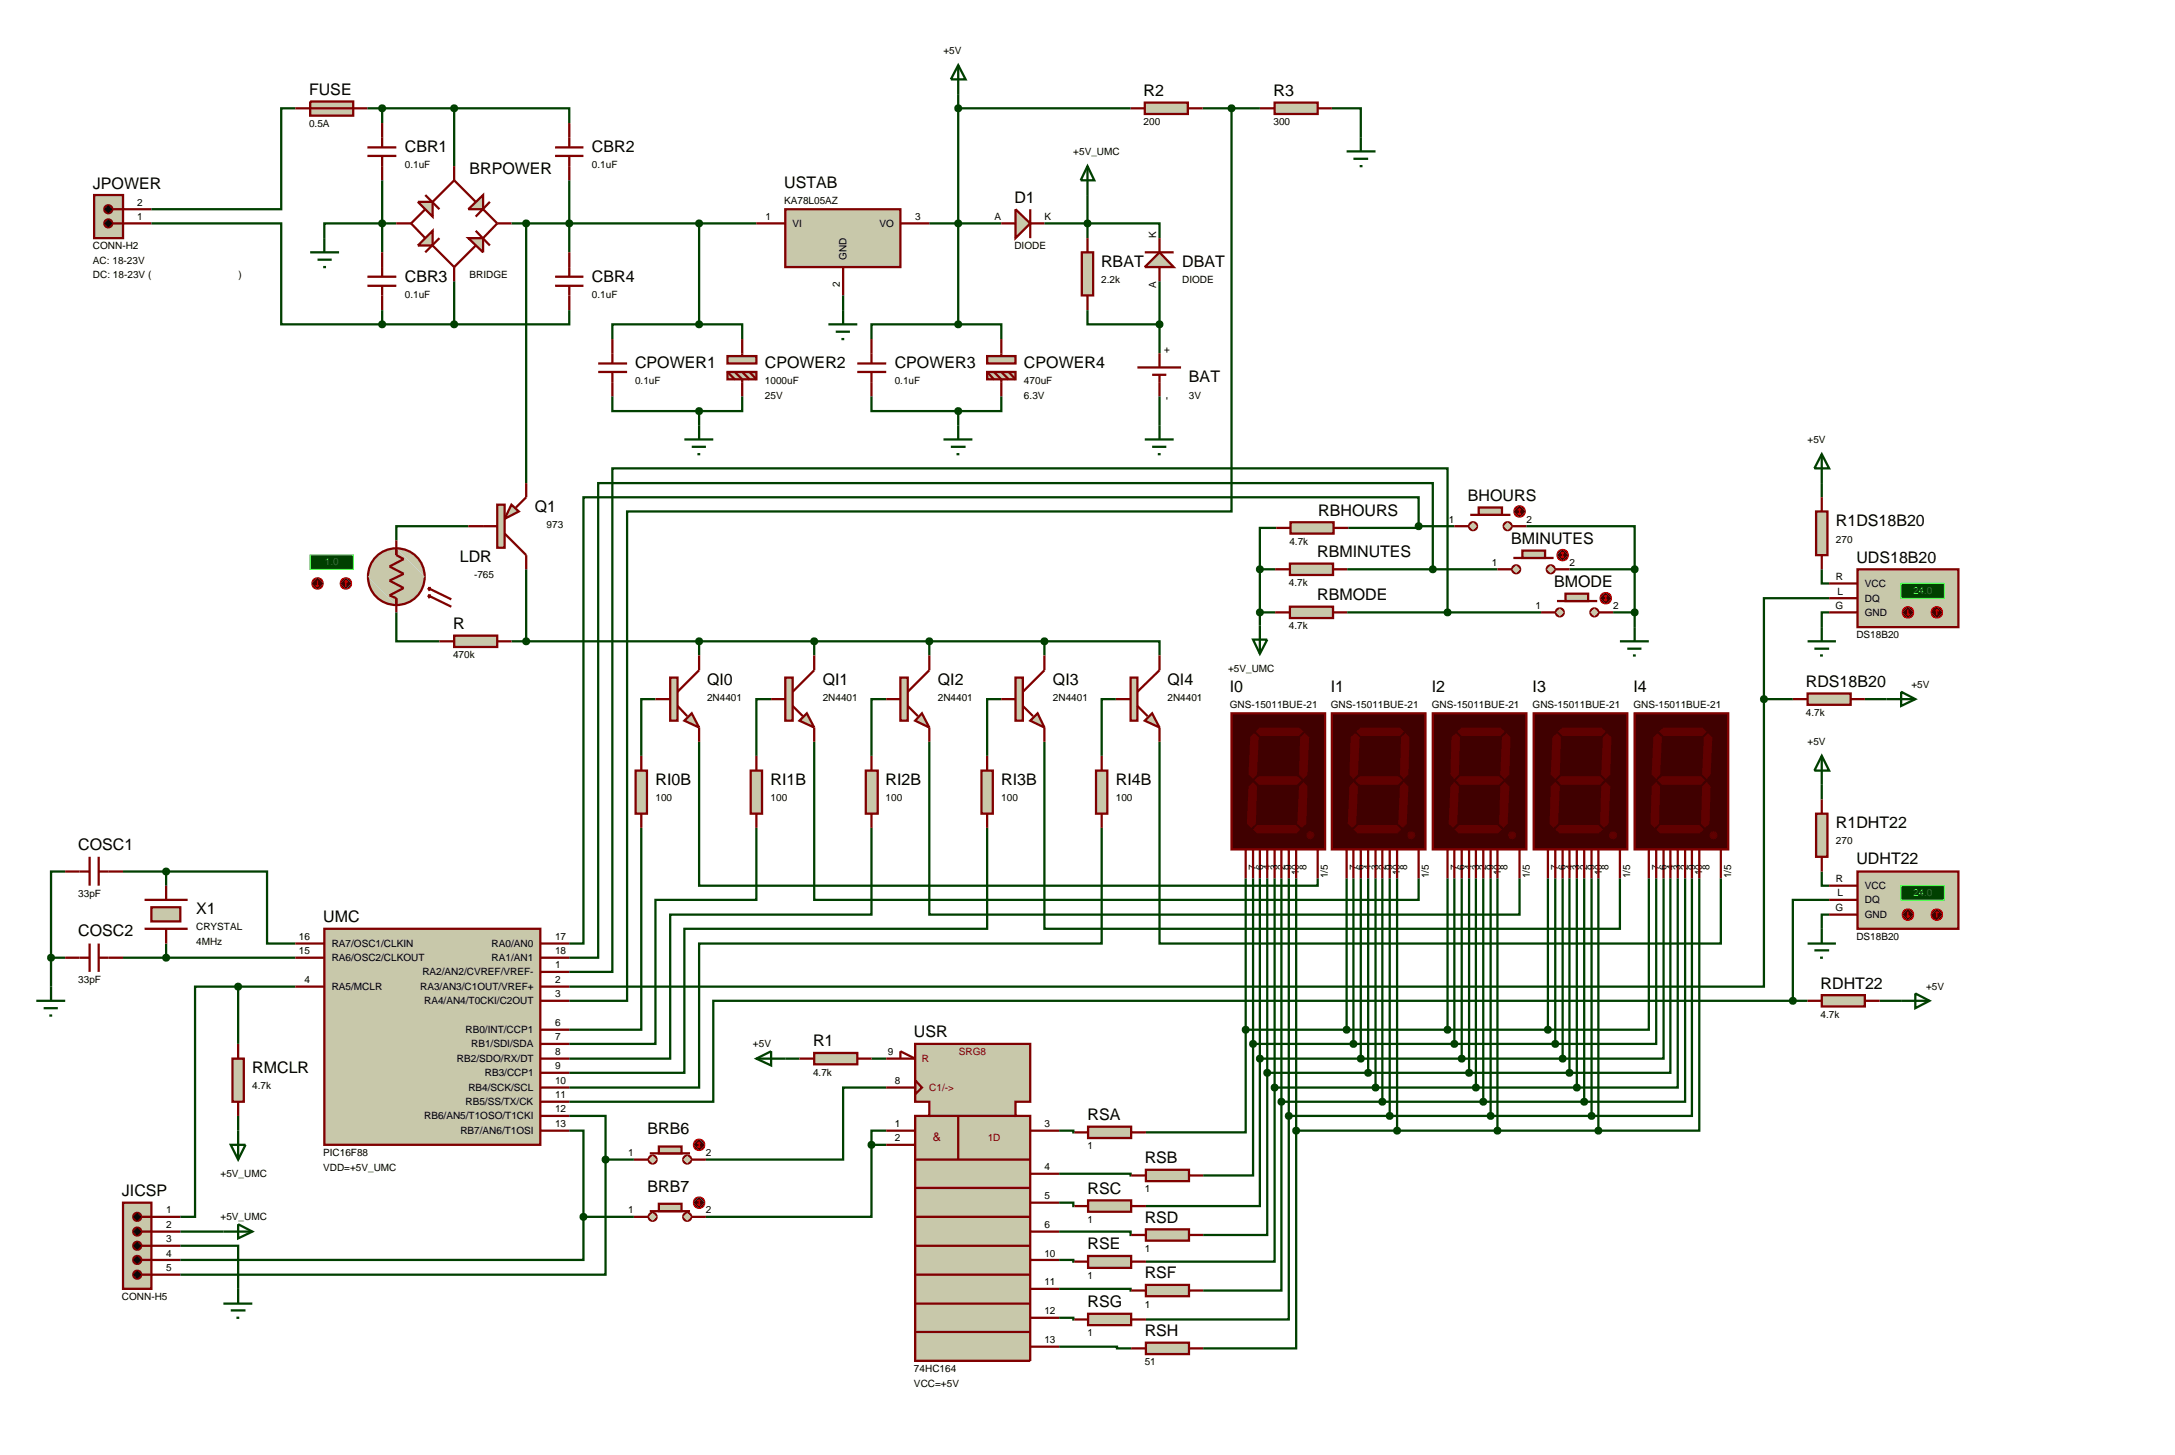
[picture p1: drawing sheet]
<svg xmlns="http://www.w3.org/2000/svg" width="384mm" height="257mm" viewBox="0 0 384 257" stroke-linecap="round" stroke-linejoin="round" font-family="sans-serif">
<defs><g id="words">
<g font-size="2.8">
<text x="54.5" y="16.8">FUSE</text>
<text x="201.7" y="17">R2</text>
<text x="224.6" y="17">R3</text>
<text x="71.4" y="26.8">CBR1</text>
<text x="104.4" y="26.8">CBR2</text>
<text x="16.4" y="33.3">JPOWER</text>
<text x="82.8" y="30.7">BRPOWER</text>
<text x="138.3" y="33.2">USTAB</text>
<text x="178.9" y="35.8">D1</text>
<text x="194.2" y="47.1">RBAT</text>
<text x="208.5" y="47.1">DBAT</text>
<text x="71.4" y="49.7">CBR3</text>
<text x="104.4" y="49.7">CBR4</text>
<text x="112" y="64.9">CPOWER1</text>
<text x="134.9" y="64.9">CPOWER2</text>
<text x="157.8" y="64.9">CPOWER3</text>
<text x="180.6" y="64.9">CPOWER4</text>
<text x="209.7" y="67.4">BAT</text>
<text x="258.9" y="88.4">BHOURS</text>
<text x="94.3" y="90.3">Q1</text>
<text x="232.5" y="91">RBHOURS</text>
<text x="266.5" y="96">BMINUTES</text>
<text x="323.8" y="92.8">R1DS18B20</text>
<text x="81.1" y="99.2">LDR</text>
<text x="232.3" y="98.3">RBMINUTES</text>
<text x="327.4" y="99.3">UDS18B20</text>
<text x="232.3" y="105.9">RBMODE</text>
<text x="274.1" y="103.6">BMODE</text>
<text x="79.9" y="111">R</text>
<text x="124.7" y="120.8">QI0</text>
<text x="145.1" y="120.8">QI1</text>
<text x="165.4" y="120.8">QI2</text>
<text x="185.7" y="120.8">QI3</text>
<text x="205.9" y="120.8">QI4</text>
<text x="216.9" y="122.1">I0</text>
<text x="234.7" y="122.1">I1</text>
<text x="252.5" y="122.1">I2</text>
<text x="270.3" y="122.1">I3</text>
<text x="288.1" y="122.1">I4</text>
<text x="318.5" y="121.2">RDS18B20</text>
<text x="115.6" y="138.5">RI0B</text>
<text x="135.9" y="138.5">RI1B</text>
<text x="156.2" y="138.5">RI2B</text>
<text x="176.6" y="138.5">RI3B</text>
<text x="196.8" y="138.5">RI4B</text>
<text x="13.8" y="150">COSC1</text>
<text x="323.8" y="146.1">R1DHT22</text>
<text x="327.4" y="152.5">UDHT22</text>
<text x="34.6" y="161.3">X1</text>
<text x="13.8" y="165.2">COSC2</text>
<text x="57" y="162.7">UMC</text>
<text x="321.1" y="174.4">RDHT22</text>
<text x="143.4" y="184.6">R1</text>
<text x="161.2" y="183">USR</text>
<text x="44.5" y="189.3">RMCLR</text>
<text x="191.8" y="197.6">RSA</text>
<text x="114.2" y="200">BRB6</text>
<text x="201.9" y="205.2">RSB</text>
<text x="21.5" y="211">JICSP</text>
<text x="114.2" y="210.2">BRB7</text>
<text x="191.8" y="210.6">RSC</text>
<text x="201.9" y="215.7">RSD</text>
<text x="191.8" y="220.4">RSE</text>
<text x="201.9" y="225.5">RSF</text>
<text x="191.8" y="230.6">RSG</text>
<text x="201.9" y="235.7">RSH</text>
</g>
<text font-size="2.1" fill="#800000" x="164.5" y="201.2">&amp;</text>
<g font-size="1.8">
<text x="166.4" y="9.6">+5V</text>
<text x="54.5" y="22.4">0.5A</text>
<text x="201.7" y="22.1">200</text>
<text x="224.6" y="22.1">300</text>
<text x="71.4" y="29.6">0.1uF</text>
<text x="104.4" y="29.6">0.1uF</text>
<text x="189.3" y="27.3">+5V_UMC</text>
<text x="138.3" y="36">KA78L05AZ</text>
<text x="24.2" y="38.8">1</text>
<text x="24.2" y="36.3">2</text>
<text x="135" y="38.8">1</text>
<text x="139.8" y="40">VI</text>
<text x="155.1" y="40">VO</text>
<text x="161.4" y="38.8">3</text>
<text x="175.4" y="38.8">A</text>
<text x="184.2" y="38.8">K</text>
<text x="203.9" y="42" transform="rotate(-90 203.9 42)">K</text>
<text x="16.4" y="44">CONN-H2</text>
<text x="16.4" y="46.5">AC: 18-23V</text>
<text x="149.3" y="45.8" transform="rotate(-90 149.3 45.8)">GND</text>
<text x="178.9" y="44">DIODE</text>
<text x="16.4" y="49.1">DC: 18-23V (любой полярности)</text>
<text x="71.4" y="52.5">0.1uF</text>
<text x="82.8" y="49.1">BRIDGE</text>
<text x="104.4" y="52.5">0.1uF</text>
<text x="148.1" y="50.6" transform="rotate(-90 148.1 50.6)">2</text>
<text x="194.2" y="49.9">2.2k</text>
<text x="203.9" y="50.8" transform="rotate(-90 203.9 50.8)">A</text>
<text x="208.5" y="49.9">DIODE</text>
<text x="206.3" y="62.3" transform="rotate(-90 206.3 62.3)">+</text>
<text x="112" y="67.7">0.1uF</text>
<text x="134.9" y="67.7">1000uF</text>
<text x="134.9" y="70.3">25V</text>
<text x="157.8" y="67.7">0.1uF</text>
<text x="180.6" y="67.7">470uF</text>
<text x="180.6" y="70.3">6.3V</text>
<text x="206.3" y="70.5" transform="rotate(-90 206.3 70.5)">-</text>
<text x="209.7" y="70.3">3V</text>
<text x="318.8" y="78.1">+5V</text>
<text x="94.3" y="93.1">КТ973Б</text>
<text x="255.5" y="92.2">1</text>
<text x="269.2" y="92.2">2</text>
<text x="323.8" y="95.7">270</text>
<text x="81.1" y="102">ФР-765</text>
<text x="227.4" y="96.1">4.7k</text>
<text x="263.1" y="99.8">1</text>
<text x="276.8" y="99.8">2</text>
<text x="227.3" y="103.4">4.7k</text>
<text x="270.8" y="107.4">1</text>
<text x="284.5" y="107.4">2</text>
<text x="323.7" y="107.4">G</text>
<text x="323.8" y="102.3">R</text>
<text x="324.1" y="104.9">L</text>
<text x="328.9" y="106.1">DQ</text>
<text x="328.9" y="103.5">VCC</text>
<text x="227.3" y="111">4.7k</text>
<text x="327.4" y="112.6">DS18B20</text>
<text x="328.9" y="108.6">GND</text>
<text x="79.9" y="116.1">470k</text>
<text x="216.6" y="118.5">+5V_UMC</text>
<text x="124.7" y="123.6">2N4401</text>
<text x="145.1" y="123.6">2N4401</text>
<text x="165.4" y="123.6">2N4401</text>
<text x="185.7" y="123.6">2N4401</text>
<text x="205.9" y="123.6">2N4401</text>
<text x="216.9" y="124.9">GNS-15011BUE-21</text>
<text x="234.7" y="124.9">GNS-15011BUE-21</text>
<text x="252.5" y="124.9">GNS-15011BUE-21</text>
<text x="270.3" y="124.9">GNS-15011BUE-21</text>
<text x="288.1" y="124.9">GNS-15011BUE-21</text>
<text x="337.1" y="121.3">+5V</text>
<text x="318.5" y="126.3">4.7k</text>
<text x="318.8" y="131.4">+5V</text>
<text x="115.6" y="141.3">100</text>
<text x="135.9" y="141.3">100</text>
<text x="156.2" y="141.3">100</text>
<text x="176.6" y="141.3">100</text>
<text x="196.8" y="141.3">100</text>
<text x="323.8" y="148.9">270</text>
<text x="221.5" y="153.4" transform="rotate(-90 221.5 153.4)">7</text>
<text x="222.8" y="153.4" transform="rotate(-90 222.8 153.4)">6</text>
<text x="224" y="153.4" transform="rotate(-90 224 153.4)">4</text>
<text x="225.3" y="153.4" transform="rotate(-90 225.3 153.4)">3</text>
<text x="226.6" y="153.4" transform="rotate(-90 226.6 153.4)">2</text>
<text x="227.8" y="153.4" transform="rotate(-90 227.8 153.4)">9</text>
<text x="229.1" y="154.4" transform="rotate(-90 229.1 154.4)">10</text>
<text x="230.4" y="153.4" transform="rotate(-90 230.4 153.4)">8</text>
<text x="234.2" y="154.9" transform="rotate(-90 234.2 154.9)">1/5</text>
<text x="239.3" y="153.4" transform="rotate(-90 239.3 153.4)">7</text>
<text x="240.5" y="153.4" transform="rotate(-90 240.5 153.4)">6</text>
<text x="241.8" y="153.4" transform="rotate(-90 241.8 153.4)">4</text>
<text x="243.1" y="153.4" transform="rotate(-90 243.1 153.4)">3</text>
<text x="244.4" y="153.4" transform="rotate(-90 244.4 153.4)">2</text>
<text x="245.6" y="153.4" transform="rotate(-90 245.6 153.4)">9</text>
<text x="246.9" y="154.4" transform="rotate(-90 246.9 154.4)">10</text>
<text x="248.2" y="153.4" transform="rotate(-90 248.2 153.4)">8</text>
<text x="252" y="154.9" transform="rotate(-90 252 154.9)">1/5</text>
<text x="257.1" y="153.4" transform="rotate(-90 257.1 153.4)">7</text>
<text x="258.3" y="153.4" transform="rotate(-90 258.3 153.4)">6</text>
<text x="259.6" y="153.4" transform="rotate(-90 259.6 153.4)">4</text>
<text x="260.9" y="153.4" transform="rotate(-90 260.9 153.4)">3</text>
<text x="262.1" y="153.4" transform="rotate(-90 262.1 153.4)">2</text>
<text x="263.4" y="153.4" transform="rotate(-90 263.4 153.4)">9</text>
<text x="264.7" y="154.4" transform="rotate(-90 264.7 154.4)">10</text>
<text x="265.9" y="153.4" transform="rotate(-90 265.9 153.4)">8</text>
<text x="269.8" y="154.9" transform="rotate(-90 269.8 154.9)">1/5</text>
<text x="274.8" y="153.4" transform="rotate(-90 274.8 153.4)">7</text>
<text x="276.1" y="153.4" transform="rotate(-90 276.1 153.4)">6</text>
<text x="277.4" y="153.4" transform="rotate(-90 277.4 153.4)">4</text>
<text x="278.6" y="153.4" transform="rotate(-90 278.6 153.4)">3</text>
<text x="279.9" y="153.4" transform="rotate(-90 279.9 153.4)">2</text>
<text x="281.2" y="153.4" transform="rotate(-90 281.2 153.4)">9</text>
<text x="282.5" y="154.4" transform="rotate(-90 282.5 154.4)">10</text>
<text x="283.7" y="153.4" transform="rotate(-90 283.7 153.4)">8</text>
<text x="287.5" y="154.9" transform="rotate(-90 287.5 154.9)">1/5</text>
<text x="292.6" y="153.4" transform="rotate(-90 292.6 153.4)">7</text>
<text x="293.9" y="153.4" transform="rotate(-90 293.9 153.4)">6</text>
<text x="295.2" y="153.4" transform="rotate(-90 295.2 153.4)">4</text>
<text x="296.4" y="153.4" transform="rotate(-90 296.4 153.4)">3</text>
<text x="297.7" y="153.4" transform="rotate(-90 297.7 153.4)">2</text>
<text x="299" y="153.4" transform="rotate(-90 299 153.4)">9</text>
<text x="300.2" y="154.4" transform="rotate(-90 300.2 154.4)">10</text>
<text x="301.5" y="153.4" transform="rotate(-90 301.5 153.4)">8</text>
<text x="305.3" y="154.9" transform="rotate(-90 305.3 154.9)">1/5</text>
<text x="323.8" y="155.6">R</text>
<text x="13.8" y="158.2">33pF</text>
<text x="323.7" y="160.7">G</text>
<text x="324.1" y="158.1">L</text>
<text x="328.9" y="159.3">DQ</text>
<text x="328.9" y="156.8">VCC</text>
<text x="328.9" y="161.9">GND</text>
<text x="34.6" y="164.1">CRYSTAL</text>
<text x="34.6" y="166.7">4MHz</text>
<text x="52.7" y="165.8">16</text>
<text x="58.5" y="167">RA7/OSC1/CLKIN</text>
<text x="86.7" y="167">RA0/AN0</text>
<text x="97.9" y="165.8">17</text>
<text x="327.4" y="165.8">DS18B20</text>
<text x="13.8" y="173.4">33pF</text>
<text x="52.7" y="168.3">15</text>
<text x="53.7" y="173.4">4</text>
<text x="58.5" y="169.5">RA6/OSC2/CLKOUT</text>
<text x="74.5" y="172">RA2/AN2/CVREF/VREF-</text>
<text x="86.7" y="169.5">RA1/AN1</text>
<text x="97.9" y="168.3">18</text>
<text x="97.9" y="170.8">1</text>
<text x="97.9" y="173.4">2</text>
<text x="58.5" y="174.6">RA5/MCLR</text>
<text x="74.1" y="174.6">RA3/AN3/C1OUT/VREF+</text>
<text x="74.8" y="177.1">RA4/AN4/T0CKI/C2OUT</text>
<text x="97.9" y="175.9">3</text>
<text x="321.1" y="179.5">4.7k</text>
<text x="339.7" y="174.6">+5V</text>
<text x="82.1" y="182.2">RB0/INT/CCP1</text>
<text x="83.1" y="184.7">RB1/SDI/SDA</text>
<text x="97.9" y="181">6</text>
<text x="97.9" y="183.5">7</text>
<text x="132.8" y="184.7">+5V</text>
<text x="80.6" y="187.3">RB2/SDO/RX/DT</text>
<text x="85.5" y="189.8">RB3/CCP1</text>
<text x="97.9" y="186.1">8</text>
<text x="97.9" y="188.6">9</text>
<text x="97.9" y="191.2">10</text>
<text x="143.4" y="189.7">4.7k</text>
<text x="156.6" y="186.1">9</text>
<text x="157.8" y="191.2">8</text>
<text x="44.5" y="192.1">4.7k</text>
<text x="74.8" y="197.4">RB6/AN5/T1OSO/T1CKI</text>
<text x="82.1" y="194.9">RB5/SS/TX/CK</text>
<text x="82.6" y="192.4">RB4/SCK/SCL</text>
<text x="97.9" y="193.7">11</text>
<text x="97.9" y="196.2">12</text>
<text x="57" y="203.9">PIC16F88</text>
<text x="81.2" y="200">RB7/AN6/T1OSI</text>
<text x="97.9" y="198.8">13</text>
<text x="110.8" y="203.9">1</text>
<text x="124.5" y="203.9">2</text>
<text x="157.8" y="198.8">1</text>
<text x="157.8" y="201.3">2</text>
<text x="184.2" y="198.8">3</text>
<text x="191.8" y="202.7">1</text>
<text x="38.9" y="207.6">+5V_UMC</text>
<text x="57" y="206.5">VDD=+5V_UMC</text>
<text x="184.2" y="206.4">4</text>
<text x="29.3" y="214">1</text>
<text x="38.9" y="215.2">+5V_UMC</text>
<text x="110.8" y="214">1</text>
<text x="124.5" y="214">2</text>
<text x="184.2" y="211.5">5</text>
<text x="191.8" y="215.7">1</text>
<text x="201.9" y="210.3">1</text>
<text x="29.3" y="216.6">2</text>
<text x="29.3" y="219.1">3</text>
<text x="29.3" y="221.6">4</text>
<text x="184.2" y="216.6">6</text>
<text x="184.2" y="221.6">10</text>
<text x="201.9" y="220.8">1</text>
<text x="29.3" y="224.2">5</text>
<text x="184.2" y="226.7">11</text>
<text x="191.8" y="225.6">1</text>
<text x="21.5" y="229.3">CONN-H5</text>
<text x="184.2" y="231.8">12</text>
<text x="201.9" y="230.6">1</text>
<text x="184.2" y="236.9">13</text>
<text x="191.8" y="235.7">1</text>
<text x="161.2" y="242">74HC164</text>
<text x="161.2" y="244.6">VCC=+5V</text>
<text x="201.9" y="240.8">51</text>
</g>
<g font-size="1.8" fill="#0f0">
<text x="57.3" y="99.7">1.0</text>
<text x="337.4" y="104.8">24.0</text>
<text x="337.4" y="158.1">24.0</text>
</g>
<g font-size="1.8" fill="#800000">
<text x="169.1" y="186">SRG8</text>
<text x="162.6" y="187.3">R</text>
<text x="163.9" y="192.4">C1/-&gt;</text>
<text x="174.2" y="201.2">1D</text>
</g>
</g></defs>
<g fill="none" stroke="#004000" stroke-width=".4">
<path d="M52.1 19.1h-2.5v17.8h-22.9M64.8 19.1h15.3M67.4 19.1v2.6M80.1 19.1h20.3v2.6M80.1 19.1v10.2M169 16.6v40.6M169 19.1h30.4M212.1 19.1h10.1M217.2 19.1v71.1h-106.6v86.3h-10.2M234.9 19.1h5.1v5.1M26.7 39.4h22.9v17.8h17.8M67.4 31.8v12.7"/>
<path d="M69.9 39.4h-12.7v2.6M90.2 39.4h43.2M92.8 39.4v45.8M100.4 31.8v12.7M123.3 39.4v17.8M163.9 39.4h12.7M184.2 39.4h20.3v2.6M191.8 34.4v7.6M67.4 54.7v2.5M67.4 57.2h12.7M80.1 49.6v7.6M100.4 54.7v2.5h-20.3"/>
<path d="M123.3 57.2h7.6v2.6M123.3 57.2h-15.3v2.6M148.7 52.1v2.6M169 57.2h7.6v2.6M169 57.2h-15.3v2.6M191.8 54.7v2.5h12.7M204.5 49.6v12.7M108 69.9v2.6h15.3M123.3 72.5v2.5M130.9 69.9v2.6h-7.6M153.7 69.9v2.6h15.3M169 72.5v2.5"/>
<path d="M176.6 69.9v2.6h-7.6M204.5 69.9v5.1M82.6 92.8h-12.7v2.5M225.1 93.1h-2.9v7.3M250.2 92.8v.3h-12.4M250.2 92.8v-5.1h-147.3v78.7h-2.5M250.2 92.8h6.3M269.2 92.8h19.1v7.6M321.3 85.2v2.5M69.9 108v5.1h7.6M90.2 113.1h94M92.8 100.4v12.7"/>
<path d="M123.3 113.1v2.5M143.6 113.1v2.5M163.9 113.1v2.5M184.2 113.1h20.3v2.5M184.2 113.1v2.5M222.2 100.4v9.9M222.2 100.4h2.7M222.2 108h2.7M237.6 100.4h26.5M237.6 108h34.2M252.7 100.4v-15.2h-147.2v83.7h-5.1M255.3 108v-25.4h-147.3v88.8h-7.6"/>
<path d="M276.8 100.4h11.5M284.5 108h3.8M288.3 100.4v10.2M321.3 100.4v2.5h1.3M322.6 108h-1.3v2.6M322.6 105.5h-11.5v17.8M115.6 123.3h-2.5v10M123.3 130.8v25.4h109.1v-1.3M136 123.3h-2.6v10M143.6 130.8v27.9h106.6v-3.8M156.3 123.3h-2.6v10M163.9 130.8v30.5h104.1v-6.4"/>
<path d="M176.6 123.3h-2.5v10M184.2 130.8v33h101.5v-8.9M196.8 123.3h-2.5v10M204.5 130.8v35.6h99v-11.5M311.1 123.3v50.7h-210.7M311.1 123.3h5.1M321.3 138.4v2.6M328.9 123.3h3.8M11.5 153.7h-2.5v15.2M21.7 153.7h7.6M29.3 153.7h17.8v12.7h5M29.3 153.7v2.5"/>
<path d="M113.1 146v35.6h-12.7M133.4 146v12.7h-17.8v25.4h-15.2M153.7 146v15.3h-35.5v25.4h-17.8M174.1 146v17.8h-53.4v25.4h-20.3M194.3 146v20.4h-71v25.4h-22.9M219.7 154.9v26.7M221 154.9v29.2M222.2 154.9v31.8M223.5 154.9v34.3M224.8 154.9v36.9M226 154.9v39.4M227.3 154.9v41.9"/>
<path d="M228.6 154.9v44.5M237.5 154.9v26.7M238.7 154.9v29.2M240 154.9v31.8M241.3 154.9v34.3M242.6 154.9v36.9M243.8 154.9v39.4M245.1 154.9v41.9M246.4 154.9v44.5M255.3 154.9v26.7M256.5 154.9v29.2M257.8 154.9v31.8"/>
<path d="M259.1 154.9v34.3M260.3 154.9v36.9M261.6 154.9v39.4M262.9 154.9v41.9M264.1 154.9v44.5M273 154.9v26.7M274.3 154.9v29.2M275.6 154.9v31.8M276.8 154.9v34.3M278.1 154.9v36.9M279.4 154.9v39.4M280.7 154.9v41.9"/>
<path d="M281.9 154.9v44.5M290.8 154.9v26.7h-17.8M292.1 154.9v29.2h-17.8M293.4 154.9v31.8h-17.8M294.6 154.9v34.3h-17.8M295.9 154.9v36.9h-17.8M297.2 154.9v39.4h-17.8M298.4 154.9v41.9h-17.7M299.7 154.9v44.5h-17.8M321.3 153.7v2.5h1.3M322.6 158.7h-6.4v17.8M9 168.9h2.5"/>
<path d="M9 168.9v5.1M21.7 168.9h30.4M29.3 166.4v2.5M42 174h-7.6v40.6h-2.6M42 174v10.1M42 174h10.1M316.2 176.5h-190.4v17.8h-25.4M316.2 176.5h2.6M322.6 161.3h-1.3v2.5M331.5 176.5h3.8M42 196.8v2.6M100.4 196.8h6.4v7.7"/>
<path d="M100.4 199.4h2.5v15.2M138.5 186.7h2.5M153.7 186.7h2.6M156.3 191.8h-7.6v12.7h-24.2M156.3 199.4h-2.6v2.5M186.8 199.4h2.5v.3h.2M219.7 181.6v18.1h-17.6M219.7 181.6h53.3M221 184.1v23.2h-8.8M221 184.1h53.3M222.2 186.7v26h-20.1M222.2 186.7h53.4"/>
<path d="M223.5 189.2v28.6h-11.3M223.5 189.2h53.3M224.8 191.8v30.7h-22.7M224.8 191.8h53.3M226 194.3v33.3h-13.8M226 194.3h53.4M227.3 196.8v35.9h-25.2M227.3 196.8h53.4M228.6 199.4v38.4h-16.4M228.6 199.4h53.3M31.8 219.7h10.2v7.6M31.8 217.2h7.6"/>
<path d="M102.9 214.6v7.6h-71.1M102.9 214.6h8.9M106.8 204.5v20.3h-75M106.8 204.5h5M153.7 201.9v12.7h-29.2M153.7 201.9h2.6M186.8 207h12.6v.3h.1M186.8 212.1h2.5v.6h.2M186.8 217.2h12.6v.6h.1M186.8 222.2h2.5v.3h.2M186.8 227.3h12.6v.3h.1M186.8 232.4h2.5v.3h.2"/>
<path d="M186.8 237.5h10.2v.3h2.5"/>
</g>
<path d="M191.9 198.7h7.6v2h-7.6z" fill="#c8c8aa" stroke="#800000" stroke-width=".4"/>
<path d="M189.5 199.7h2.4M199.5 199.7h2.6" fill="none" stroke="#800000" stroke-width=".4"/>
<path d="M202.1 206.3h7.6v2h-7.6z" fill="#c8c8aa" stroke="#800000" stroke-width=".4"/>
<path d="M199.5 207.3h2.6M209.7 207.3h2.5" fill="none" stroke="#800000" stroke-width=".4"/>
<path d="M191.9 211.7h7.6v2h-7.6z" fill="#c8c8aa" stroke="#800000" stroke-width=".4"/>
<path d="M189.5 212.7h2.4M199.5 212.7h2.6" fill="none" stroke="#800000" stroke-width=".4"/>
<path d="M202.1 216.8h7.6v2h-7.6z" fill="#c8c8aa" stroke="#800000" stroke-width=".4"/>
<path d="M199.5 217.8h2.6M209.7 217.8h2.5" fill="none" stroke="#800000" stroke-width=".4"/>
<path d="M191.9 221.5h7.6v2.1h-7.6z" fill="#c8c8aa" stroke="#800000" stroke-width=".4"/>
<path d="M189.5 222.5h2.4M199.5 222.5h2.6" fill="none" stroke="#800000" stroke-width=".4"/>
<path d="M202.1 226.6h7.6v2h-7.6z" fill="#c8c8aa" stroke="#800000" stroke-width=".4"/>
<path d="M199.5 227.6h2.6M209.7 227.6h2.5" fill="none" stroke="#800000" stroke-width=".4"/>
<path d="M191.9 231.7h7.6v2h-7.6z" fill="#c8c8aa" stroke="#800000" stroke-width=".4"/>
<path d="M189.5 232.7h2.4M199.5 232.7h2.6" fill="none" stroke="#800000" stroke-width=".4"/>
<path d="M217.2 125.8h16.5v24h-16.5z" fill="#400000" stroke="#800000" stroke-width=".4"/>
<g fill="#600000">
<path d="M222.2 128.3h6.9l.8 .7-.8 .8h-6.9l-.7-.8z"/>
<path d="M229.3 130l.8-.7 .8 .7-.3 6.6-.7 .8-.8-.8z"/>
<path d="M221.2 137.6l.8-.7h6.8l.8 .7-.8 .8h-6.8z"/>
<path d="M220.5 130l.7-.7 .8 .7-.3 6.6-.7 .8-.8-.8z"/>
<path d="M229.1 138.7l.8-.8 .7 .8-.2 6.6-.8 .7-.8-.7z"/>
<path d="M221.7 145.5h6.9l.7 .8-.7 .7h-6.9l-.7-.7z"/>
<path d="M220.2 138.7l.8-.8 .7 .8-.2 6.6-.8 .7-.8-.7z"/>
<path d="M230.4 147.3l.7-.7 .7 .7-.7 .7z"/>
<path d="M230.6 146.8l.5-.2-.7 .7zM231.1 146.6a.68 .68 0 0 1 .7 .7zM231.8 147.3a.68 .68 0 0 1-.7 .7zM230.4 147.3l.7 .7a.68 .68 0 0 1-.7-.7z"/>
</g>
<path d="M219.7 149.8v5.1M221 149.8v5.1M222.2 149.8v5.1M223.5 149.8v5.1M224.8 149.8v5.1M226 149.8v5.1M227.3 149.8v5.1M228.6 149.8v5.1M232.4 149.8v5.1" fill="none" stroke="#800000" stroke-width=".4"/>
<path d="M202.1 236.8h7.6v2h-7.6z" fill="#c8c8aa" stroke="#800000" stroke-width=".4"/>
<path d="M199.5 237.8h2.6M209.7 237.8h2.5" fill="none" stroke="#800000" stroke-width=".4"/>
<path d="M234.9 125.8h16.5v24h-16.5z" fill="#400000" stroke="#800000" stroke-width=".4"/>
<g fill="#600000">
<path d="M239.2 129l.8-.7h6.9l.7 .7-.7 .8h-6.9z"/>
<path d="M247.1 130l.8-.7 .7 .7-.2 6.6-.8 .8-.7-.8z"/>
<path d="M239 137.6l.8-.7h6.8l.8 .7-.8 .8h-6.8z"/>
<path d="M238.2 130l.8-.7 .8 .7-.3 6.6-.8 .8-.7-.8z"/>
<path d="M247.6 137.9l.8 .8-.3 6.6-.7 .7-.8-.7 .3-6.6z"/>
<path d="M238.7 146.3l.8-.8h6.9l.7 .8-.7 .7h-6.9z"/>
<path d="M238.7 137.9l.8 .8-.3 6.6-.7 .7-.8-.7 .3-6.6z"/>
<path d="M248.2 147.3l.7-.7 .7 .7-.7 .7z"/>
<path d="M248.4 146.8l.5-.2-.7 .7zM248.9 146.6a.68 .68 0 0 1 .7 .7zM248.9 148l.7-.7a.68 .68 0 0 1-.7 .7zM248.2 147.3l.7 .7a.68 .68 0 0 1-.7-.7z"/>
</g>
<path d="M237.5 149.8v5.1M238.7 149.8v5.1M240 149.8v5.1M241.3 149.8v5.1M242.6 149.8v5.1M243.8 149.8v5.1M245.1 149.8v5.1M246.4 149.8v5.1M250.2 149.8v5.1" fill="none" stroke="#800000" stroke-width=".4"/>
<path d="M219.4 181.2l.3-.1-.5 .5zM219.7 181.1l.4 .2 .1 .3zM219.7 182.1l.5-.5-.2 .4zM219.2 181.6l.5 .5-.3-.1z" fill="#004000" stroke="#004000" stroke-width=".4"/>
<path d="M219.7 181.1l.5 .5-.5 .5-.5-.5z" fill="#004000"/>
<path d="M221.9 186.3l.3-.1-.5 .5zM222.2 186.2l.3 .1 .2 .4zM222.2 187.2l.5-.5-.1 .3zM221.7 186.7l.5 .5-.4-.2z" fill="#004000" stroke="#004000" stroke-width=".4"/>
<path d="M222.2 186.2l.5 .5-.5 .5-.5-.5z" fill="#004000"/>
<path d="M224.4 191.5l.4-.2-.5 .5zM224.8 191.3l.3 .1 .2 .4zM224.8 192.3l.5-.5-.2 .4zM224.3 191.8l.5 .5-.3-.1z" fill="#004000" stroke="#004000" stroke-width=".4"/>
<path d="M224.3 191.8l.5-.5 .5 .5-.5 .5z" fill="#004000"/>
<path d="M227 196.4l.3-.1-.5 .5zM227.3 196.3l.4 .2 .1 .3zM227.8 196.8l-.1 .3-.4 .2zM226.8 196.8l.5 .5-.4-.2z" fill="#004000" stroke="#004000" stroke-width=".4"/>
<path d="M227.3 196.3l.5 .5-.5 .5-.5-.5z" fill="#004000"/>
<path d="M252.7 125.8h16.5v24h-16.5z" fill="#400000" stroke="#800000" stroke-width=".4"/>
<g fill="#600000">
<path d="M257 129l.8-.7h6.8l.8 .7-.8 .8h-6.8z"/>
<path d="M264.9 130l.8-.7 .7 .7-.2 6.6-.8 .8-.8-.8z"/>
<path d="M256.8 137.6l.7-.7h6.9l.8 .7-.8 .8h-6.9z"/>
<path d="M256 130l.8-.7 .7 .7-.2 6.6-.8 .8-.7-.8z"/>
<path d="M264.6 138.7l.8-.8 .8 .8-.3 6.6-.7 .7-.8-.7z"/>
<path d="M257.3 145.5h6.8l.8 .8-.8 .7h-6.8l-.8-.7z"/>
<path d="M256.5 137.9l.8 .8-.3 6.6-.7 .7-.8-.7 .3-6.6z"/>
<path d="M266 147.3l.7-.7 .7 .7-.7 .7z"/>
<path d="M266.2 146.8l.5-.2-.7 .7zM266.7 146.6a.68 .68 0 0 1 .7 .7zM267.4 147.3a.68 .68 0 0 1-.7 .7zM266 147.3l.7 .7a.68 .68 0 0 1-.7-.7z"/>
</g>
<path d="M255.3 149.8v5.1M256.5 149.8v5.1M257.8 149.8v5.1M259.1 149.8v5.1M260.3 149.8v5.1M261.6 149.8v5.1M262.9 149.8v5.1M264.1 149.8v5.1M268 149.8v5.1" fill="none" stroke="#800000" stroke-width=".4"/>
<path d="M237.2 181.2l.3-.1-.5 .5zM237.5 181.1l.4 .2 .1 .3zM237.5 182.1l.5-.5-.2 .4zM237 181.6l.5 .5-.3-.1z" fill="#004000" stroke="#004000" stroke-width=".4"/>
<path d="M237.5 181.1l.5 .5-.5 .5-.5-.5z" fill="#004000"/>
<path d="M238.4 183.7l.3-.1-.5 .5zM238.7 183.6l.4 .2 .1 .3zM239.2 184.1l-.1 .3-.4 .2zM238.2 184.1l.5 .5-.4-.2z" fill="#004000" stroke="#004000" stroke-width=".4"/>
<path d="M238.7 183.6l.5 .5-.5 .5-.5-.5z" fill="#004000"/>
<path d="M246 199.1l.4-.2-.5 .5zM246.4 198.9l.3 .1 .2 .4zM246.9 199.4l-.1 .3-.4 .2zM245.9 199.4l.5 .5-.4-.2z" fill="#004000" stroke="#004000" stroke-width=".4"/>
<path d="M245.9 199.4l.5-.5 .5 .5-.5 .5z" fill="#004000"/>
<path d="M270.5 125.8h16.5v24h-16.5z" fill="#400000" stroke="#800000" stroke-width=".4"/>
<g fill="#600000">
<path d="M274.8 129l.8-.7h6.8l.8 .7-.8 .8h-6.8z"/>
<path d="M282.7 130l.7-.7 .8 .7-.2 6.6-.8 .8-.8-.8z"/>
<path d="M275.3 136.9h6.9l.7 .7-.7 .8h-6.9l-.7-.8z"/>
<path d="M273.8 130l.8-.7 .7 .7-.2 6.6-.8 .8-.8-.8z"/>
<path d="M282.4 138.7l.8-.8 .8 .8-.3 6.6-.8 .7-.7-.7z"/>
<path d="M275.1 145.5h6.8l.8 .8-.8 .7h-6.8l-.8-.7z"/>
<path d="M273.5 138.7l.8-.8 .8 .8-.3 6.6-.8 .7-.7-.7z"/>
<path d="M283.8 147.3l.7-.7 .7 .7-.7 .7z"/>
<path d="M284 146.8l.5-.2-.7 .7zM284.5 146.6a.68 .68 0 0 1 .7 .7zM285.2 147.3a.68 .68 0 0 1-.7 .7zM283.8 147.3l.7 .7a.68 .68 0 0 1-.7-.7z"/>
</g>
<path d="M273 149.8v5.1M274.3 149.8v5.1M275.6 149.8v5.1M276.8 149.8v5.1M278.1 149.8v5.1M279.4 149.8v5.1M280.7 149.8v5.1M281.9 149.8v5.1M285.7 149.8v5.1" fill="none" stroke="#800000" stroke-width=".4"/>
<path d="M255 181.2l.3-.1-.5 .5zM255.3 181.1l.4 .2 .1 .3zM255.8 181.6l-.1 .3-.4 .2zM254.8 181.6l.5 .5-.4-.2z" fill="#004000" stroke="#004000" stroke-width=".4"/>
<path d="M255.3 181.1l.5 .5-.5 .5-.5-.5z" fill="#004000"/>
<path d="M256.1 183.8l.4-.2-.5 .5zM256.5 183.6l.3 .1 .2 .4zM257 184.1l-.1 .3-.4 .2zM256 184.1l.5 .5-.4-.2z" fill="#004000" stroke="#004000" stroke-width=".4"/>
<path d="M256 184.1l.5-.5 .5 .5-.5 .5z" fill="#004000"/>
<path d="M239.7 186.3l.3-.1-.5 .5zM240 186.2l.4 .2 .1 .3zM240.5 186.7l-.1 .3-.4 .2zM239.5 186.7l.5 .5-.4-.2z" fill="#004000" stroke="#004000" stroke-width=".4"/>
<path d="M240 186.2l.5 .5-.5 .5-.5-.5z" fill="#004000"/>
<path d="M240.9 188.9l.4-.2-.5 .5zM241.3 188.7l.4 .2 .1 .3zM241.8 189.2l-.1 .3-.4 .2zM240.8 189.2l.5 .5-.4-.2z" fill="#004000" stroke="#004000" stroke-width=".4"/>
<path d="M241.3 188.7l.5 .5-.5 .5-.5-.5z" fill="#004000"/>
<path d="M242.3 191.4l.3-.1-.5 .5zM242.6 191.3l.4 .2 .1 .3zM243.1 191.8l-.1 .3-.4 .2zM242.1 191.8l.5 .5-.4-.2z" fill="#004000" stroke="#004000" stroke-width=".4"/>
<path d="M242.6 191.3l.5 .5-.5 .5-.5-.5z" fill="#004000"/>
<path d="M243.5 193.9l.3-.1-.5 .5zM243.8 193.8l.4 .2 .1 .3zM243.8 194.8l.5-.5-.2 .4zM243.3 194.3l.5 .5-.3-.1z" fill="#004000" stroke="#004000" stroke-width=".4"/>
<path d="M243.8 193.8l.5 .5-.5 .5-.5-.5z" fill="#004000"/>
<path d="M244.7 196.5l.4-.2-.5 .5zM245.1 196.3l.3 .1 .2 .4zM245.6 196.8l-.1 .3-.4 .2zM244.6 196.8l.5 .5-.4-.2z" fill="#004000" stroke="#004000" stroke-width=".4"/>
<path d="M244.6 196.8l.5-.5 .5 .5-.5 .5z" fill="#004000"/>
<path d="M257.4 186.4l.4-.2-.5 .5zM257.8 186.2l.3 .1 .2 .4zM258.3 186.7l-.1 .3-.4 .2zM257.3 186.7l.5 .5-.4-.2z" fill="#004000" stroke="#004000" stroke-width=".4"/>
<path d="M257.3 186.7l.5-.5 .5 .5-.5 .5z" fill="#004000"/>
<path d="M258.7 188.9l.4-.2-.5 .5zM259.1 188.7l.4 .2 .1 .3zM259.1 189.7l.5-.5-.2 .4zM258.6 189.2l.5 .5-.3-.1z" fill="#004000" stroke="#004000" stroke-width=".4"/>
<path d="M258.6 189.2l.5-.5 .5 .5-.5 .5z" fill="#004000"/>
<path d="M260 191.4l.3-.1-.5 .5zM260.3 191.3l.3 .1 .2 .4zM260.3 192.3l.5-.5-.2 .4zM259.8 191.8l.5 .5-.4-.2z" fill="#004000" stroke="#004000" stroke-width=".4"/>
<path d="M260.3 191.3l.5 .5-.5 .5-.5-.5z" fill="#004000"/>
<path d="M261.3 193.9l.3-.1-.5 .5zM261.6 193.8l.4 .2 .1 .3zM261.6 194.8l.5-.5-.2 .4zM261.1 194.3l.5 .5-.3-.1z" fill="#004000" stroke="#004000" stroke-width=".4"/>
<path d="M261.6 193.8l.5 .5-.5 .5-.5-.5z" fill="#004000"/>
<path d="M262.5 196.5l.4-.2-.5 .5zM262.9 196.3l.3 .1 .2 .4zM263.4 196.8l-.1 .3-.4 .2zM262.4 196.8l.5 .5-.4-.2z" fill="#004000" stroke="#004000" stroke-width=".4"/>
<path d="M262.4 196.8l.5-.5 .5 .5-.5 .5z" fill="#004000"/>
<path d="M263.8 199l.3-.1-.5 .5zM264.1 198.9l.4 .2 .1 .3zM264.6 199.4l-.1 .3-.4 .2zM263.6 199.4l.5 .5-.4-.2z" fill="#004000" stroke="#004000" stroke-width=".4"/>
<path d="M264.1 198.9l.5 .5-.5 .5-.5-.5z" fill="#004000"/>
<path d="M161.4 184.1h20.3v10.2h-2.6v2.5h2.6v43.2h-20.3v-43.2h2.5v-2.5h-2.5z" fill="#c8c8aa" stroke="#800000" stroke-width=".4"/>
<g fill="none" stroke="#800000" stroke-width=".4">
<path d="M156.3 199.4h5.1M156.3 191.8h5.1M156.3 186.7h5.1l-2.6-1.3v1.3M161.4 190.5l1.2 1.3-1.2 1.2zM163.9 196.8h15.2M169 196.8v7.7M181.7 199.4h5.1M156.3 201.9h5.1M161.4 219.7h20.3M161.4 214.6h20.3M161.4 209.5h20.3M161.4 204.5h20.3"/>
<path d="M181.7 207h5.1M181.7 212.1h5.1M181.7 217.2h5.1M161.4 234.9h20.3M161.4 229.9h20.3M161.4 224.8h20.3M181.7 222.2h5.1M181.7 227.3h5.1M181.7 232.4h5.1M181.7 237.5h5.1"/>
</g>
<path d="M228.3 199l.3-.1-.5 .5zM228.6 198.9l.4 .2 .1 .3zM229.1 199.4l-.1 .3-.4 .2zM228.1 199.4l.5 .5-.4-.2z" fill="#004000" stroke="#004000" stroke-width=".4"/>
<path d="M228.6 198.9l.5 .5-.5 .5-.5-.5z" fill="#004000"/>
<path d="M225.7 193.9l.3-.1-.5 .5zM226 193.8l.4 .2 .1 .3zM226.5 194.3l-.1 .3-.4 .2zM225.5 194.3l.5 .5-.4-.2z" fill="#004000" stroke="#004000" stroke-width=".4"/>
<path d="M226 193.8l.5 .5-.5 .5-.5-.5z" fill="#004000"/>
<path d="M223.1 188.9l.4-.2-.5 .5zM223.5 188.7l.4 .2 .1 .3zM223.5 189.7l.5-.5-.2 .4zM223 189.2l.5 .5-.3-.1z" fill="#004000" stroke="#004000" stroke-width=".4"/>
<path d="M223 189.2l.5-.5 .5 .5-.5 .5z" fill="#004000"/>
<path d="M220.6 183.8l.4-.2-.5 .5zM221 183.6l.3 .1 .2 .4zM221.5 184.1l-.1 .3-.4 .2zM220.5 184.1l.5 .5-.4-.2z" fill="#004000" stroke="#004000" stroke-width=".4"/>
<path d="M220.5 184.1l.5-.5 .5 .5-.5 .5z" fill="#004000"/>
<path d="M25.5 158.7h7.6M25.5 163.8h7.6" fill="none" stroke="#800000" stroke-width=".4"/>
<path d="M26.7 160h5.1v2.5h-5.1z" fill="#c8c8aa" stroke="#800000" stroke-width=".4"/>
<path d="M11.5 153.7h4.3M15.8 151.1v5.1M17.4 151.1v5.1M17.4 153.7h4.3M29.3 156.2v2.5M29.3 163.8v2.6" fill="none" stroke="#800000" stroke-width=".4"/>
<path d="M28.9 153.4l.4-.2-.5 .5zM29.3 153.2l.3 .1 .2 .4zM29.3 154.2l.5-.5-.2 .4zM28.8 153.7l.5 .5-.4-.2z" fill="#004000" stroke="#004000" stroke-width=".4"/>
<path d="M28.8 153.7l.5-.5 .5 .5-.5 .5z" fill="#004000"/>
<path d="M11.5 168.9h4.3M15.8 166.4v5M17.4 166.4v5M17.4 168.9h4.3" fill="none" stroke="#800000" stroke-width=".4"/>
<path d="M29 168.5l.3-.1-.5 .5zM29.3 168.4l.3 .1 .2 .4zM29.8 168.9l-.2 .4-.3 .1zM28.8 168.9l.5 .5-.4-.2z" fill="#004000" stroke="#004000" stroke-width=".4"/>
<path d="M29.3 168.4l.5 .5-.5 .5-.5-.5z" fill="#004000"/>
<path d="M6.4 176.5h5.1M7.7 177.8h2.5M8.7 179.1h.5M9 174v2.5" fill="none" stroke="#004000" stroke-width=".4"/>
<path d="M8.7 168.5l.3-.1-.5 .5zM9 168.4l.4 .2 .1 .3zM9.5 168.9l-.1 .3-.4 .2zM8.5 168.9l.5 .5-.3-.1z" fill="#004000" stroke="#004000" stroke-width=".4"/>
<path d="M8.5 168.9l.5-.5 .5 .5-.5 .5z" fill="#004000"/>
<path d="M41 186.7h2v7.6h-2z" fill="#c8c8aa" stroke="#800000" stroke-width=".4"/>
<path d="M42 184.1v2.6M42 194.3v2.5" fill="none" stroke="#800000" stroke-width=".4"/>
<path d="M42 199.4v5.1M40.7 201.9h2.6l-1.3 2.6z" fill="none" stroke="#004000" stroke-width=".4"/>
<path d="M327.6 100.4h17.8v10.2h-17.8z" fill="#c8c8aa" stroke="#800000" stroke-width=".4"/>
<path d="M335.3 102.9h7.6v2.6h-7.6z" fill="#004000" stroke="#0f0" stroke-width=".2"/>
<path d="M322.6 105.5h5M322.6 102.9h5M322.6 108h5" fill="none" stroke="#800000" stroke-width=".4"/>
<path d="M340.9 107.3l.7-.3-1 1zM341.6 107a.94 .94 0 0 1 1 1zM341.6 109l1-1a.94 .94 0 0 1-1 1zM340.6 108l1 1a.94 .94 0 0 1-1-1z" fill="#400000" stroke="#f00" stroke-width=".2"/>
<path d="M340.6 108l1-1 1 1-1 1z" fill="#400000"/>
<path d="M341.6 107.5l-.2 .3M341.6 107.5l.3 .3M341.6 107.5v1" fill="none" stroke="#f00" stroke-width=".2"/>
<path d="M335.8 107.3l.7-.3-1 1zM336.5 107a.94 .94 0 0 1 1 1zM336.5 109l1-1a.94 .94 0 0 1-1 1zM335.5 108l1 1a.94 .94 0 0 1-1-1z" fill="#400000" stroke="#f00" stroke-width=".2"/>
<path d="M336.5 107l1 1-1 1-1-1z" fill="#400000"/>
<path d="M336.3 108.3l.2 .2M336.5 107.5v1M336.8 108.3l-.3 .2" fill="none" stroke="#f00" stroke-width=".2"/>
<path d="M327.6 153.7h17.8v10.1h-17.8z" fill="#c8c8aa" stroke="#800000" stroke-width=".4"/>
<path d="M335.3 156.2h7.6v2.5h-7.6z" fill="#004000" stroke="#0f0" stroke-width=".2"/>
<path d="M322.6 158.7h5M322.6 156.2h5M322.6 161.3h5" fill="none" stroke="#800000" stroke-width=".4"/>
<path d="M340.9 160.6l.7-.3-1 1zM341.6 160.3a.94 .94 0 0 1 1 1zM341.6 162.3l1-1a.94 .94 0 0 1-1 1zM340.6 161.3l1 1a.94 .94 0 0 1-1-1z" fill="#400000" stroke="#f00" stroke-width=".2"/>
<path d="M340.6 161.3l1-1 1 1-1 1z" fill="#400000"/>
<path d="M341.6 160.8l-.2 .2M341.6 160.8l.3 .2M341.6 160.8v1" fill="none" stroke="#f00" stroke-width=".2"/>
<path d="M335.8 160.6l.7-.3-1 1zM336.5 160.3a.94 .94 0 0 1 1 1zM336.5 162.3l1-1a.94 .94 0 0 1-1 1zM335.5 161.3l1 1a.94 .94 0 0 1-1-1z" fill="#400000" stroke="#f00" stroke-width=".2"/>
<path d="M336.5 160.3l1 1-1 1-1-1z" fill="#400000"/>
<path d="M336.3 161.5l.2 .3M336.5 160.8v1M336.8 161.5l-.3 .3" fill="none" stroke="#f00" stroke-width=".2"/>
<g fill="#c8c8aa" stroke="#800000" stroke-width=".4">
<path d="M265.4 92.3l.5-.2-.7 .7zM265.9 92.1a.68 .68 0 0 1 .7 .7zM265.9 93.5l.7-.7a.68 .68 0 0 1-.7 .7zM265.2 92.8l.7 .7a.68 .68 0 0 1-.7-.7z"/>
<path d="M259.3 92.3l.5-.2-.7 .7zM259.8 92.1a.68 .68 0 0 1 .7 .7zM260.5 92.8a.68 .68 0 0 1-.7 .7zM259.1 92.8l.7 .7a.68 .68 0 0 1-.7-.7z"/>
</g>
<g fill="#c8c8aa">
<path d="M265.2 92.8l.7-.7 .7 .7-.7 .7z"/>
<path d="M259.1 92.8l.7-.7 .7 .7-.7 .7z"/>
</g>
<path d="M259.3 90.8h7.1" fill="none" stroke="#800000" stroke-width=".4"/>
<path d="M260.8 89.5h4.1v1.3h-4.1z" fill="#c8c8aa" stroke="#800000" stroke-width=".4"/>
<path d="M256.5 92.8h2.6M266.7 92.8h2.5" fill="none" stroke="#800000" stroke-width=".4"/>
<path d="M267.3 89.5l.7-.3-1 1zM268 89.2a.94 .94 0 0 1 1 1zM268 91.2l1-1a.94 .94 0 0 1-1 1zM267 90.2l1 1a.94 .94 0 0 1-1-1z" fill="#400000" stroke="#f00" stroke-width=".2"/>
<path d="M267 90.2l1-1 1 1-1 1z" fill="#400000"/>
<path d="M267.7 90.5l.3 .3M268 89.7v1.1M268 89.7l-.3 .3M268 89.7l.2 .3M268.2 90.5l-.2 .3" fill="none" stroke="#f00" stroke-width=".2"/>
<g fill="#c8c8aa" stroke="#800000" stroke-width=".4">
<path d="M273 99.9l.5-.2-.7 .7zM273.5 99.7a.68 .68 0 0 1 .7 .7zM274.2 100.4a.68 .68 0 0 1-.7 .7zM272.8 100.4l.7 .7a.68 .68 0 0 1-.7-.7z"/>
<path d="M266.9 99.9l.5-.2-.7 .7zM267.4 99.7a.68 .68 0 0 1 .7 .7zM268.1 100.4a.68 .68 0 0 1-.7 .7zM266.7 100.4l.7 .7a.68 .68 0 0 1-.7-.7z"/>
</g>
<g fill="#c8c8aa">
<path d="M272.8 100.4l.7-.7 .7 .7-.7 .7z"/>
<path d="M266.7 100.4l.7-.7 .7 .7-.7 .7z"/>
</g>
<path d="M266.9 98.4h7.1" fill="none" stroke="#800000" stroke-width=".4"/>
<path d="M268.5 97.1h4v1.3h-4z" fill="#c8c8aa" stroke="#800000" stroke-width=".4"/>
<path d="M264.1 100.4h2.6M274.3 100.4h2.5" fill="none" stroke="#800000" stroke-width=".4"/>
<path d="M274.9 97.2l.7-.3-1 1zM275.6 96.9a.94 .94 0 0 1 1 1zM275.6 98.9l1-1a.94 .94 0 0 1-1 1zM274.6 97.9l1 1a.94 .94 0 0 1-1-1z" fill="#400000" stroke="#f00" stroke-width=".2"/>
<path d="M275.6 96.9l1 1-1 1-1-1z" fill="#400000"/>
<path d="M275.3 98.1l.3 .3M275.6 97.4v1M275.6 97.4l-.3 .2M275.6 97.4l.2 .2M275.8 98.1l-.2 .3" fill="none" stroke="#f00" stroke-width=".2"/>
<g fill="#c8c8aa" stroke="#800000" stroke-width=".4">
<path d="M280.7 107.5l.5-.2-.7 .7zM281.2 107.3a.68 .68 0 0 1 .7 .7zM281.2 108.7l.7-.7a.68 .68 0 0 1-.7 .7zM280.5 108l.7 .7a.68 .68 0 0 1-.7-.7z"/>
<path d="M274.6 107.5l.5-.2-.7 .7zM275.1 107.3a.68 .68 0 0 1 .7 .7zM275.8 108a.68 .68 0 0 1-.7 .7zM274.4 108l.7 .7a.68 .68 0 0 1-.7-.7z"/>
</g>
<g fill="#c8c8aa">
<path d="M281.2 107.3l.7 .7-.7 .7-.7-.7z"/>
<path d="M275.1 107.3l.7 .7-.7 .7-.7-.7z"/>
</g>
<path d="M274.6 106h7.1" fill="none" stroke="#800000" stroke-width=".4"/>
<path d="M276.1 104.7h4v1.3h-4z" fill="#c8c8aa" stroke="#800000" stroke-width=".4"/>
<path d="M271.8 108h2.5M281.9 108h2.6" fill="none" stroke="#800000" stroke-width=".4"/>
<path d="M282.5 104.8l.7-.3-1 1zM283.2 104.5a.94 .94 0 0 1 1 1zM284.2 105.5a.94 .94 0 0 1-1 1zM282.2 105.5l1 1a.94 .94 0 0 1-1-1z" fill="#400000" stroke="#f00" stroke-width=".2"/>
<path d="M283.2 104.5l1 1-1 1-1-1z" fill="#400000"/>
<path d="M282.9 105.7l.3 .3M283.2 105v1M283.2 105l-.3 .2M283.2 105l.2 .2M283.4 105.7l-.2 .3" fill="none" stroke="#f00" stroke-width=".2"/>
<path d="M287.9 100.1l.4-.2-.5 .5zM288.3 99.9l.3 .1 .2 .4zM288.8 100.4l-.1 .3-.4 .2zM287.8 100.4l.5 .5-.4-.2z" fill="#004000" stroke="#004000" stroke-width=".4"/>
<path d="M287.8 100.4l.5-.5 .5 .5-.5 .5z" fill="#004000"/>
<path d="M288.3 125.8h16.5v24h-16.5z" fill="#400000" stroke="#800000" stroke-width=".4"/>
<g fill="#600000">
<path d="M292.6 129l.8-.7h6.8l.8 .7-.8 .8h-6.8z"/>
<path d="M300.5 130l.7-.7 .8 .7-.3 6.6-.7 .8-.8-.8z"/>
<path d="M292.3 137.6l.8-.7h6.9l.7 .7-.7 .8h-6.9z"/>
<path d="M291.6 130l.7-.7 .8 .7-.3 6.6-.7 .8-.8-.8z"/>
<path d="M300.2 138.7l.8-.8 .7 .8-.2 6.6-.8 .7-.7-.7z"/>
<path d="M292.8 145.5h6.9l.8 .8-.8 .7h-6.9l-.7-.7z"/>
<path d="M291.3 138.7l.8-.8 .7 .8-.2 6.6-.8 .7-.7-.7z"/>
<path d="M301.5 147.3l.7-.7 .7 .7-.7 .7z"/>
<path d="M301.7 146.8l.5-.2-.7 .7zM302.2 146.6a.68 .68 0 0 1 .7 .7zM302.9 147.3a.68 .68 0 0 1-.7 .7zM301.5 147.3l.7 .7a.68 .68 0 0 1-.7-.7z"/>
</g>
<path d="M290.8 149.8v5.1M292.1 149.8v5.1M293.4 149.8v5.1M294.6 149.8v5.1M295.9 149.8v5.1M297.2 149.8v5.1M298.4 149.8v5.1M299.7 149.8v5.1M303.5 149.8v5.1" fill="none" stroke="#800000" stroke-width=".4"/>
<path d="M272.7 181.2l.3-.1-.5 .5zM273 181.1l.4 .2 .1 .3zM273 182.1l.5-.5-.2 .4zM272.5 181.6l.5 .5-.4-.2z" fill="#004000" stroke="#004000" stroke-width=".4"/>
<path d="M273 181.1l.5 .5-.5 .5-.5-.5z" fill="#004000"/>
<path d="M273.9 183.8l.4-.2-.5 .5zM274.3 183.6l.3 .1 .2 .4zM274.8 184.1l-.1 .3-.4 .2zM273.8 184.1l.5 .5-.4-.2z" fill="#004000" stroke="#004000" stroke-width=".4"/>
<path d="M273.8 184.1l.5-.5 .5 .5-.5 .5z" fill="#004000"/>
<path d="M275.2 186.4l.4-.2-.5 .5zM275.6 186.2l.3 .1 .2 .4zM276.1 186.7l-.1 .3-.4 .2zM275.1 186.7l.5 .5-.4-.2z" fill="#004000" stroke="#004000" stroke-width=".4"/>
<path d="M275.1 186.7l.5-.5 .5 .5-.5 .5z" fill="#004000"/>
<path d="M276.4 188.9l.4-.2-.5 .5zM276.8 188.7l.4 .2 .1 .3zM277.3 189.2l-.1 .3-.4 .2zM276.3 189.2l.5 .5-.4-.2z" fill="#004000" stroke="#004000" stroke-width=".4"/>
<path d="M276.8 188.7l.5 .5-.5 .5-.5-.5z" fill="#004000"/>
<path d="M277.8 191.4l.3-.1-.5 .5zM278.1 191.3l.4 .2 .1 .3zM278.6 191.8l-.1 .3-.4 .2zM277.6 191.8l.5 .5-.4-.2z" fill="#004000" stroke="#004000" stroke-width=".4"/>
<path d="M278.1 191.3l.5 .5-.5 .5-.5-.5z" fill="#004000"/>
<path d="M279.1 193.9l.3-.1-.5 .5zM279.4 193.8l.4 .2 .1 .3zM279.9 194.3l-.1 .3-.4 .2zM278.9 194.3l.5 .5-.4-.2z" fill="#004000" stroke="#004000" stroke-width=".4"/>
<path d="M279.4 193.8l.5 .5-.5 .5-.5-.5z" fill="#004000"/>
<path d="M280.4 196.4l.3-.1-.5 .5zM280.7 196.3l.4 .2 .1 .3zM281.2 196.8l-.1 .3-.4 .2zM280.2 196.8l.5 .5-.4-.2z" fill="#004000" stroke="#004000" stroke-width=".4"/>
<path d="M280.7 196.3l.5 .5-.5 .5-.5-.5z" fill="#004000"/>
<path d="M281.5 199.1l.4-.2-.5 .5zM281.9 198.9l.3 .1 .2 .4zM282.4 199.4l-.1 .3-.4 .2zM281.4 199.4l.5 .5-.4-.2z" fill="#004000" stroke="#004000" stroke-width=".4"/>
<path d="M281.4 199.4l.5-.5 .5 .5-.5 .5z" fill="#004000"/>
<path d="M227.5 99.4h7.6v2h-7.6z" fill="#c8c8aa" stroke="#800000" stroke-width=".4"/>
<path d="M224.9 100.4h2.6M235.1 100.4h2.5" fill="none" stroke="#800000" stroke-width=".4"/>
<path d="M227.6 92.1h7.6v2h-7.6z" fill="#c8c8aa" stroke="#800000" stroke-width=".4"/>
<path d="M225.1 93.1h2.5M235.2 93.1h2.6" fill="none" stroke="#800000" stroke-width=".4"/>
<path d="M227.5 107h7.6v2h-7.6z" fill="#c8c8aa" stroke="#800000" stroke-width=".4"/>
<path d="M224.9 108h2.6M235.1 108h2.5" fill="none" stroke="#800000" stroke-width=".4"/>
<path d="M221.8 100.1l.4-.2-.5 .5zM222.2 99.9l.3 .1 .2 .4zM222.2 100.9l.5-.5-.1 .3zM221.7 100.4l.5 .5-.4-.2z" fill="#004000" stroke="#004000" stroke-width=".4"/>
<path d="M221.7 100.4l.5-.5 .5 .5-.5 .5z" fill="#004000"/>
<path d="M221 112.8h2.5l-1.3 2.5zM222.2 110.3v5M285.7 113.1h5.1M287 114.4h2.5M288 115.6h.5M288.3 110.6v2.5" fill="none" stroke="#004000" stroke-width=".4"/>
<path d="M112.1 135.9h2v7.6h-2z" fill="#c8c8aa" stroke="#800000" stroke-width=".4"/>
<path d="M113.1 133.3v2.6M113.1 143.5v2.5" fill="none" stroke="#800000" stroke-width=".4"/>
<g fill="#c8c8aa" stroke="#800000" stroke-width=".4">
<path d="M120.7 127.1l1.3-1.3 1.3 2.5z"/>
<path d="M118.2 119.5h1.3v7.6h-1.3z"/>
</g>
<path d="M123.3 115.6v2.6l-3.8 3.8M115.6 123.3h2.6M119.5 124.5l1.7 1.8M123.3 128.3v2.5" fill="none" stroke="#800000" stroke-width=".4"/>
<path d="M132.4 135.9h2v7.6h-2z" fill="#c8c8aa" stroke="#800000" stroke-width=".4"/>
<path d="M133.4 133.3v2.6M133.4 143.5v2.5" fill="none" stroke="#800000" stroke-width=".4"/>
<g fill="#c8c8aa" stroke="#800000" stroke-width=".4">
<path d="M141 127.1l1.3-1.3 1.3 2.5z"/>
<path d="M138.5 119.5h1.3v7.6h-1.3z"/>
</g>
<path d="M143.6 115.6v2.6l-3.8 3.8M136 123.3h2.5M139.8 124.5l1.8 1.8M143.6 128.3v2.5" fill="none" stroke="#800000" stroke-width=".4"/>
<path d="M152.7 135.9h2.1v7.6h-2.1z" fill="#c8c8aa" stroke="#800000" stroke-width=".4"/>
<path d="M153.7 133.3v2.6M153.7 143.5v2.5" fill="none" stroke="#800000" stroke-width=".4"/>
<g fill="#c8c8aa" stroke="#800000" stroke-width=".4">
<path d="M162.6 125.8l1.3 2.5-2.5-1.2z"/>
<path d="M158.8 119.5h1.3v7.6h-1.3z"/>
</g>
<path d="M163.9 115.6v2.6l-3.8 3.8M156.3 123.3h2.5M160.1 124.5l1.8 1.8M163.9 128.3v2.5" fill="none" stroke="#800000" stroke-width=".4"/>
<path d="M173.1 135.9h2v7.6h-2z" fill="#c8c8aa" stroke="#800000" stroke-width=".4"/>
<path d="M174.1 133.3v2.6M174.1 143.5v2.5" fill="none" stroke="#800000" stroke-width=".4"/>
<g fill="#c8c8aa" stroke="#800000" stroke-width=".4">
<path d="M181.7 127.1l1.3-1.3 1.2 2.5z"/>
<path d="M179.1 119.5h1.3v7.6h-1.3z"/>
</g>
<path d="M184.2 115.6v2.6l-3.8 3.8M176.6 123.3h2.5M180.4 124.5l1.8 1.8M184.2 128.3v2.5" fill="none" stroke="#800000" stroke-width=".4"/>
<path d="M193.3 135.9h2v7.6h-2z" fill="#c8c8aa" stroke="#800000" stroke-width=".4"/>
<path d="M194.3 133.3v2.6M194.3 143.5v2.5" fill="none" stroke="#800000" stroke-width=".4"/>
<path d="M221.9 107.6l.3-.1-.5 .5zM222.2 107.5l.4 .2 .1 .3zM222.2 108.5l.5-.5-.2 .4zM221.7 108l.5 .5-.4-.2z" fill="#004000" stroke="#004000" stroke-width=".4"/>
<path d="M222.2 107.5l.5 .5-.5 .5-.5-.5z" fill="#004000"/>
<g fill="#c8c8aa" stroke="#800000" stroke-width=".4">
<path d="M201.9 127.1l1.3-1.3 1.3 2.5z"/>
<path d="M199.4 119.5h1.2v7.6h-1.2z"/>
</g>
<path d="M204.5 115.6v2.6l-3.9 3.8M196.8 123.3h2.6M200.6 124.5l1.8 1.8M204.5 128.3v2.5" fill="none" stroke="#800000" stroke-width=".4"/>
<path d="M138.5 36.9h20.3v10.2h-20.3z" fill="#c8c8aa" stroke="#800000" stroke-width=".4"/>
<path d="M133.4 39.4h5.1M158.8 39.4h5.1M148.7 47.1v5" fill="none" stroke="#800000" stroke-width=".4"/>
<path d="M146.1 57.2h5.1M147.4 58.5h2.5M148.4 59.8h.5M148.7 54.7v2.5" fill="none" stroke="#004000" stroke-width=".4"/>
<path d="M16.6 34.4h5.1v7.6h-5.1z" fill="#c8c8aa" stroke="#800000" stroke-width=".4"/>
<path d="M19.9 39.4h6.8M19.9 36.9h6.8" fill="none" stroke="#800000" stroke-width=".4"/>
<g fill="#000" stroke="#800000" stroke-width=".4">
<path d="M18.6 36.4l.5-.2-.7 .7zM19.1 36.2a.68 .68 0 0 1 .7 .7zM19.8 36.9a.68 .68 0 0 1-.7 .7zM18.4 36.9l.7 .7a.68 .68 0 0 1-.7-.7z"/>
<path d="M18.6 38.9l.5-.2-.7 .7zM19.1 38.7a.68 .68 0 0 1 .7 .7zM19.8 39.4a.68 .68 0 0 1-.7 .7zM18.4 39.4l.7 .7a.68 .68 0 0 1-.7-.7z"/>
</g>
<path d="M18.4 36.9l.7-.7 .7 .7-.7 .7zM18.4 39.4l.7-.7 .7 .7-.7 .7z" fill="#000"/>
<path d="M82.6 42h2.6v2.5z" fill="#c8c8aa" stroke="#800000" stroke-width=".4"/>
<path d="M75 34.4l2.5 2.5M75 36.9l-2.5 2.5 2.5 2.6M76.3 35.6l3.8-3.8 3.8 3.8M85.2 36.9l2.5 2.5-2.5 2.6M86.4 35.6l-2.5 2.6M76.3 43.3l3.8 3.8 3.8-3.8M77.5 42l-2.5 2.5M83.9 40.7l2.5 2.6" fill="none" stroke="#800000" stroke-width=".4"/>
<g fill="#c8c8aa" stroke="#800000" stroke-width=".4">
<path d="M82.6 36.9l2.6-2.5v2.5z"/>
<path d="M73.7 35.6h2.6v2.6z"/>
<path d="M73.7 43.3l2.6-2.6v2.6z"/>
</g>
<path d="M69.9 39.4h2.6M80.1 29.3v2.5M87.7 39.4h2.5M80.1 47.1v2.5M108 59.8v4.3M105.5 65.6h5.1M105.5 64.1h5.1M108 65.6v4.3" fill="none" stroke="#800000" stroke-width=".4"/>
<path d="M54.7 44.5h5.1M56 45.8h2.5M57 47.1h.5M57.2 42v2.5" fill="none" stroke="#004000" stroke-width=".4"/>
<g fill="#c8c8aa" stroke="#800000" stroke-width=".4">
<path d="M128.3 62.8h5.1v1.3h-5.1z"/>
<path d="M128.3 65.6h5.1v1.3h-5.1z"/>
</g>
<path d="M130.9 59.8v3M128.3 65.6l1.3 1.3M129.6 65.6l1.3 1.3v3M130.9 65.6l1.3 1.3M132.2 65.6l1.2 1.3" fill="none" stroke="#800000" stroke-width=".4"/>
<path d="M122.9 39.1l.4-.2-.5 .5zM123.3 38.9l.3 .1 .2 .4zM123.8 39.4l-.2 .4-.3 .1zM122.8 39.4l.5 .5-.3-.1z" fill="#004000" stroke="#004000" stroke-width=".4"/>
<path d="M122.8 39.4l.5-.5 .5 .5-.5 .5z" fill="#004000"/>
<path d="M122.9 56.9l.4-.2-.5 .5zM123.3 56.7l.4 .2 .1 .3zM123.8 57.2l-.2 .4-.3 .1zM122.8 57.2l.5 .5-.3-.1z" fill="#004000" stroke="#004000" stroke-width=".4"/>
<path d="M122.8 57.2l.5-.5 .5 .5-.5 .5z" fill="#004000"/>
<path d="M153.7 59.8v4.3M151.2 65.6h5.1M151.2 64.1h5.1M153.7 65.6v4.3" fill="none" stroke="#800000" stroke-width=".4"/>
<g fill="#c8c8aa" stroke="#800000" stroke-width=".4">
<path d="M174.1 62.8h5v1.3h-5z"/>
<path d="M174.1 65.6h5v1.3h-5z"/>
</g>
<path d="M176.6 59.8v3M174.1 65.6l1.2 1.3M175.3 65.6l1.3 1.3v3M176.6 65.6l1.3 1.3M177.9 65.6l1.2 1.3" fill="none" stroke="#800000" stroke-width=".4"/>
<path d="M168.7 56.8l.3-.1-.5 .5zM169 56.7l.3 .1 .2 .4zM169.5 57.2l-.2 .4-.3 .1zM168.5 57.2l.5 .5-.3-.1z" fill="#004000" stroke="#004000" stroke-width=".4"/>
<path d="M169 56.7l.5 .5-.5 .5-.5-.5z" fill="#004000"/>
<path d="M168.7 39l.3-.1-.5 .5zM169 38.9l.3 .1 .2 .4zM169.5 39.4l-.2 .4-.3 .1zM168.5 39.4l.5 .5-.3-.1z" fill="#004000" stroke="#004000" stroke-width=".4"/>
<path d="M168.5 39.4l.5-.5 .5 .5-.5 .5z" fill="#004000"/>
<path d="M120.7 77.5h5.1M122 78.8h2.5M123.3 75v2.5M166.4 77.5h5.1M167.7 78.8h2.6M169 75v2.5M123 80.1h.5M168.7 80.1h.5" fill="none" stroke="#004000" stroke-width=".4"/>
<path d="M168.7 72.1l.3-.1-.5 .5zM169 72l.3 .1 .2 .4zM169.5 72.5l-.2 .4-.3 .1zM168.5 72.5l.5 .5-.3-.1z" fill="#004000" stroke="#004000" stroke-width=".4"/>
<path d="M169 72l.5 .5-.5 .5-.5-.5z" fill="#004000"/>
<path d="M123 72.1l.3-.1-.5 .5zM123.3 72l.4 .2 .1 .3zM123.8 72.5l-.2 .4-.3 .1zM122.8 72.5l.5 .5-.3-.1z" fill="#004000" stroke="#004000" stroke-width=".4"/>
<path d="M123.3 72l.5 .5-.5 .5-.5-.5z" fill="#004000"/>
<path d="M64.8 27.5h5.1M64.8 26h5.1M67.4 21.7v4.3M67.4 27.5v4.3M97.9 27.5h5M97.9 26h5M100.4 21.7v4.3M100.4 27.5v4.3M64.8 48.8h5.1M64.8 50.4h5.1M67.4 44.5v4.3M67.4 50.4v4.3" fill="none" stroke="#800000" stroke-width=".4"/>
<path d="M100.1 39l.3-.1-.5 .5zM100.4 38.9l.3 .1 .2 .4zM100.4 39.9l.5-.5-.2 .4zM99.9 39.4l.5 .5-.3-.1z" fill="#004000" stroke="#004000" stroke-width=".4"/>
<path d="M99.9 39.4l.5-.5 .5 .5-.5 .5z" fill="#004000"/>
<path d="M79.8 18.7l.3-.1-.5 .5zM80.1 18.6l.3 .1 .2 .4zM80.6 19.1l-.2 .4-.3 .1zM79.6 19.1l.5 .5-.4-.2z" fill="#004000" stroke="#004000" stroke-width=".4"/>
<path d="M80.1 18.6l.5 .5-.5 .5-.5-.5z" fill="#004000"/>
<path d="M67.1 39l.3-.1-.5 .5zM67.4 38.9l.3 .1 .2 .4zM67.4 39.9l.5-.5-.2 .4zM66.9 39.4l.5 .5-.3-.1z" fill="#004000" stroke="#004000" stroke-width=".4"/>
<path d="M66.9 39.4l.5-.5 .5 .5-.5 .5z" fill="#004000"/>
<path d="M67.1 56.8l.3-.1-.5 .5zM67.4 56.7l.3 .1 .2 .4zM67.9 57.2l-.2 .4-.3 .1zM66.9 57.2l.5 .5-.4-.2z" fill="#004000" stroke="#004000" stroke-width=".4"/>
<path d="M67.4 56.7l.5 .5-.5 .5-.5-.5z" fill="#004000"/>
<path d="M97.9 48.8h5M97.9 50.4h5M100.4 44.5v4.3M100.4 50.4v4.3" fill="none" stroke="#800000" stroke-width=".4"/>
<path d="M79.8 56.8l.3-.1-.5 .5zM80.1 56.7l.3 .1 .2 .4zM80.6 57.2l-.2 .4-.3 .1zM79.6 57.2l.5 .5-.4-.2z" fill="#004000" stroke="#004000" stroke-width=".4"/>
<path d="M80.1 56.7l.5 .5-.5 .5-.5-.5z" fill="#004000"/>
<path d="M54.7 17.9h7.6v2.5h-7.6z" fill="#c8c8aa" stroke="#800000" stroke-width=".4"/>
<path d="M52.1 19.1h12.7" fill="none" stroke="#800000" stroke-width=".4"/>
<path d="M67.1 18.7l.3-.1-.5 .5zM67.4 18.6l.3 .1 .2 .4zM67.9 19.1l-.2 .4-.3 .1zM66.9 19.1l.5 .5-.4-.2z" fill="#004000" stroke="#004000" stroke-width=".4"/>
<path d="M67.4 18.6l.5 .5-.5 .5-.5-.5z" fill="#004000"/>
<path d="M320.3 143.5h2v7.6h-2z" fill="#c8c8aa" stroke="#800000" stroke-width=".4"/>
<path d="M321.3 141v2.5M321.3 151.1v2.6" fill="none" stroke="#800000" stroke-width=".4"/>
<path d="M320.3 90.2h2v7.7h-2z" fill="#c8c8aa" stroke="#800000" stroke-width=".4"/>
<path d="M321.3 87.7v2.5M321.3 97.9v2.5" fill="none" stroke="#800000" stroke-width=".4"/>
<path d="M179.1 36.9l2.6 2.5-2.6 2.6z" fill="#c8c8aa" stroke="#800000" stroke-width=".4"/>
<path d="M176.6 39.4h2.5M181.7 36.9v5.1M181.7 39.4h2.5" fill="none" stroke="#800000" stroke-width=".4"/>
<path d="M204.5 44.5l2.5 2.6h-5.1z" fill="#c8c8aa" stroke="#800000" stroke-width=".4"/>
<path d="M201.9 44.5h5.1M204.5 42v2.5M204.5 47.1v2.5M200.6 64.8h7.7M203.2 66.1h2.5M204.5 62.3v2.5M204.5 66.1v3.8" fill="none" stroke="#800000" stroke-width=".4"/>
<path d="M201.9 77.5h5.1M203.2 78.8h2.5M204.5 75v2.5M204.2 80.1h.5" fill="none" stroke="#004000" stroke-width=".4"/>
<path d="M190.8 44.5h2v7.6h-2z" fill="#c8c8aa" stroke="#800000" stroke-width=".4"/>
<path d="M191.8 42v2.5M191.8 52.1v2.6" fill="none" stroke="#800000" stroke-width=".4"/>
<path d="M191.4 39.1l.4-.2-.5 .5zM191.8 38.9l.3 .1 .2 .4zM192.3 39.4l-.1 .3-.4 .2zM191.3 39.4l.5 .5-.4-.2z" fill="#004000" stroke="#004000" stroke-width=".4"/>
<path d="M191.3 39.4l.5-.5 .5 .5-.5 .5z" fill="#004000"/>
<path d="M204.2 56.8l.3-.1-.5 .5zM204.5 56.7l.4 .2 .1 .3zM205 57.2l-.1 .3-.4 .2zM204 57.2l.5 .5-.4-.2z" fill="#004000" stroke="#004000" stroke-width=".4"/>
<path d="M204.5 56.7l.5 .5-.5 .5-.5-.5z" fill="#004000"/>
<path d="M224.8 18.1h7.6v2h-7.6z" fill="#c8c8aa" stroke="#800000" stroke-width=".4"/>
<path d="M222.2 19.1h2.6M232.4 19.1h2.5" fill="none" stroke="#800000" stroke-width=".4"/>
<path d="M169 11.5l1.3 2.5h-2.6zM169 11.5v5.1M191.8 29.3l1.2 2.5h-2.4zM191.8 29.3v5.1" fill="none" stroke="#004000" stroke-width=".4"/>
<path d="M21.7 212.1h5v15.2h-5z" fill="#c8c8aa" stroke="#800000" stroke-width=".4"/>
<path d="M25 214.6h6.8M25 217.2h6.8M25 219.7h6.8M25 222.2h6.8M25 224.8h6.8" fill="none" stroke="#800000" stroke-width=".4"/>
<g fill="#000" stroke="#800000" stroke-width=".4">
<path d="M23.7 216.7l.5-.2-.7 .7zM24.2 216.5a.68 .68 0 0 1 .7 .7zM24.2 217.9l.7-.7a.68 .68 0 0 1-.7 .7zM23.5 217.2l.7 .7a.68 .68 0 0 1-.7-.7z"/>
<path d="M23.7 219.2l.5-.2-.7 .7zM24.2 219a.68 .68 0 0 1 .7 .7zM24.2 220.4l.7-.7a.68 .68 0 0 1-.7 .7zM23.5 219.7l.7 .7a.68 .68 0 0 1-.7-.7z"/>
<path d="M23.7 214.1l.5-.2-.7 .7zM24.2 213.9a.68 .68 0 0 1 .7 .7zM24.2 215.3l.7-.7a.68 .68 0 0 1-.7 .7zM23.5 214.6l.7 .7a.68 .68 0 0 1-.7-.7z"/>
<path d="M23.7 221.7l.5-.2-.7 .7zM24.2 221.5a.68 .68 0 0 1 .7 .7zM24.2 222.9l.7-.7a.68 .68 0 0 1-.7 .7zM23.5 222.2l.7 .7a.68 .68 0 0 1-.7-.7z"/>
<path d="M23.7 224.3l.5-.2-.7 .7zM24.2 224.1a.68 .68 0 0 1 .7 .7zM24.2 225.5l.7-.7a.68 .68 0 0 1-.7 .7zM23.5 224.8l.7 .7a.68 .68 0 0 1-.7-.7z"/>
</g>
<path d="M23.5 217.2l.7-.7 .7 .7-.7 .7zM24.2 219l.7 .7-.7 .7-.7-.7zM24.2 213.9l.7 .7-.7 .7-.7-.7zM24.2 221.5l.7 .7-.7 .7-.7-.7zM24.2 224.1l.7 .7-.7 .7-.7-.7z" fill="#000"/>
<path d="M41.7 173.6l.3-.1-.5 .5zM42 173.5l.3 .1 .2 .4zM42.5 174l-.2 .4-.3 .1zM41.5 174l.5 .5-.4-.2z" fill="#004000" stroke="#004000" stroke-width=".4"/>
<path d="M42 173.5l.5 .5-.5 .5-.5-.5z" fill="#004000"/>
<path d="M39.4 217.2h5.1M42 215.9l2.5 1.3-2.5 1.2zM39.4 229.9h5.1M40.7 231.1h2.6M41.7 232.4h.5M42 227.3v2.6" fill="none" stroke="#004000" stroke-width=".4"/>
<g fill="#c8c8aa" stroke="#800000" stroke-width=".4">
<path d="M120.7 204l.5-.2-.7 .7zM121.2 203.8a.68 .68 0 0 1 .7 .7zM121.2 205.2l.7-.7a.68 .68 0 0 1-.7 .7zM120.5 204.5l.7 .7a.68 .68 0 0 1-.7-.7z"/>
<path d="M114.6 204l.5-.2-.7 .7zM115.1 203.8a.68 .68 0 0 1 .7 .7zM115.1 205.2l.7-.7a.68 .68 0 0 1-.7 .7zM114.4 204.5l.7 .7a.68 .68 0 0 1-.7-.7z"/>
</g>
<g fill="#c8c8aa">
<path d="M121.2 203.8l.7 .7-.7 .7-.7-.7z"/>
<path d="M114.4 204.5l.7-.7 .7 .7-.7 .7z"/>
</g>
<path d="M114.6 203.4h7.1" fill="none" stroke="#800000" stroke-width=".4"/>
<path d="M116.2 202.2h4v1.2h-4z" fill="#c8c8aa" stroke="#800000" stroke-width=".4"/>
<path d="M111.8 204.5h2.6M122 204.5h2.5" fill="none" stroke="#800000" stroke-width=".4"/>
<path d="M122.6 201.2l.7-.3-1 1zM123.3 200.9a.94 .94 0 0 1 1 1zM124.3 201.9a.94 .94 0 0 1-1 1zM122.3 201.9l1 1a.94 .94 0 0 1-1-1z" fill="#400000" stroke="#f00" stroke-width=".2"/>
<path d="M123.3 200.9l1 1-1 1-1-1z" fill="#400000"/>
<path d="M123 202.2l.3 .2M123.3 201.4v1M123.3 201.4l-.3 .3M123.3 201.4l.2 .3M123.5 202.2l-.2 .2" fill="none" stroke="#f00" stroke-width=".2"/>
<g fill="#c8c8aa" stroke="#800000" stroke-width=".4">
<path d="M120.7 214.1l.5-.2-.7 .7zM121.2 213.9a.68 .68 0 0 1 .7 .7zM121.2 215.3l.7-.7a.68 .68 0 0 1-.7 .7zM120.5 214.6l.7 .7a.68 .68 0 0 1-.7-.7z"/>
<path d="M114.6 214.1l.5-.2-.7 .7zM115.1 213.9a.68 .68 0 0 1 .7 .7zM115.1 215.3l.7-.7a.68 .68 0 0 1-.7 .7zM114.4 214.6l.7 .7a.68 .68 0 0 1-.7-.7z"/>
</g>
<g fill="#c8c8aa">
<path d="M121.2 213.9l.7 .7-.7 .7-.7-.7z"/>
<path d="M114.4 214.6l.7-.7 .7 .7-.7 .7z"/>
</g>
<path d="M114.6 213.6h7.1" fill="none" stroke="#800000" stroke-width=".4"/>
<path d="M116.2 212.3h4v1.3h-4z" fill="#c8c8aa" stroke="#800000" stroke-width=".4"/>
<path d="M111.8 214.6h2.6M122 214.6h2.5" fill="none" stroke="#800000" stroke-width=".4"/>
<path d="M122.6 211.4l.7-.3-1 1zM123.3 211.1a.94 .94 0 0 1 1 1zM124.3 212.1a.94 .94 0 0 1-1 1zM122.3 212.1l1 1a.94 .94 0 0 1-1-1z" fill="#400000" stroke="#f00" stroke-width=".2"/>
<path d="M122.3 212.1l1-1 1 1-1 1z" fill="#400000"/>
<path d="M123 212.3l.3 .3M123.3 211.6v1M123.3 211.6l-.3 .2M123.3 211.6l.2 .2M123.5 212.3l-.2 .3" fill="none" stroke="#f00" stroke-width=".2"/>
<path d="M153.3 201.6l.4-.2-.5 .5zM153.7 201.4l.4 .2 .1 .3zM154.2 201.9l-.2 .4-.3 .1zM153.2 201.9l.5 .5-.3-.1z" fill="#004000" stroke="#004000" stroke-width=".4"/>
<path d="M153.7 201.4l.5 .5-.5 .5-.5-.5z" fill="#004000"/>
<path d="M102.5 214.3l.4-.2-.5 .5zM102.9 214.1l.4 .2 .1 .3zM103.4 214.6l-.2 .4-.3 .1zM102.4 214.6l.5 .5-.3-.1z" fill="#004000" stroke="#004000" stroke-width=".4"/>
<path d="M102.9 214.1l.5 .5-.5 .5-.5-.5z" fill="#004000"/>
<path d="M106.5 204.1l.3-.1-.5 .5zM106.8 204l.3 .1 .2 .4zM106.8 205l.5-.5-.2 .4zM106.3 204.5l.5 .5-.4-.2z" fill="#004000" stroke="#004000" stroke-width=".4"/>
<path d="M106.8 204l.5 .5-.5 .5-.5-.5z" fill="#004000"/>
<path d="M237.5 26.7h5.1M238.7 28h2.6M239.8 29.3h.5M240 24.2v2.5" fill="none" stroke="#004000" stroke-width=".4"/>
<path d="M201.9 18.1h7.6v2h-7.6z" fill="#c8c8aa" stroke="#800000" stroke-width=".4"/>
<path d="M199.4 19.1h2.5M209.5 19.1h2.6" fill="none" stroke="#800000" stroke-width=".4"/>
<path d="M168.7 18.7l.3-.1-.5 .5zM169 18.6l.3 .1 .2 .4zM169.5 19.1l-.2 .4-.3 .1zM168.5 19.1l.5 .5-.3-.1z" fill="#004000" stroke="#004000" stroke-width=".4"/>
<path d="M169 18.6l.5 .5-.5 .5-.5-.5z" fill="#004000"/>
<path d="M216.9 18.7l.3-.1-.5 .5zM217.2 18.6l.4 .2 .1 .3zM217.7 19.1l-.1 .3-.4 .2zM216.7 19.1l.5 .5-.4-.2z" fill="#004000" stroke="#004000" stroke-width=".4"/>
<path d="M217.2 18.6l.5 .5-.5 .5-.5-.5z" fill="#004000"/>
<g fill="#c8c8aa" stroke="#800000" stroke-width=".4">
<path d="M90.2 89l1.3 1.2-2.5 1.3z"/>
<path d="M87.7 89h1.3v7.6h-1.3z"/>
</g>
<path d="M82.6 92.8h5.1M89 94.1l3.8 3.8v2.5M92.8 85.2v2.5l-1.8 1.8" fill="none" stroke="#800000" stroke-width=".4"/>
<path d="M92.5 39l.3-.1-.5 .5zM92.8 38.9l.3 .1 .2 .4zM93.3 39.4l-.2 .4-.3 .1zM92.3 39.4l.5 .5-.3-.1z" fill="#004000" stroke="#004000" stroke-width=".4"/>
<path d="M92.3 39.4l.5-.5 .5 .5-.5 .5z" fill="#004000"/>
<path d="M66.7 97.9a5 5 0 0 1 3.2-1.2l-5 5a5 5 0 0 1 1.8-3.8zM69.9 96.7a5 5 0 0 1 5 5zM74.9 101.7a5 5 0 0 1-5 5zM64.9 101.7l5 5a5 5 0 0 1-5-5z" fill="#c8c8aa" stroke="#800000" stroke-width=".4"/>
<path d="M64.9 101.7l5-5 5 5-5 5z" fill="#c8c8aa"/>
<path d="M69.9 96.6v1.3l1.3 .7-2.5 1.3 2.5 1.3-2.5 1.2 2.5 1.3-2.5 1.3 1.2 .5v1.3M75.5 105l4.1 2M75.5 105l.3 .5M75.5 105h.5M75.5 103.7l4.1 2M75.5 103.7l.3 .5M75.5 103.7h.5" fill="none" stroke="#800000" stroke-width=".4"/>
<path d="M54.7 97.9h7.6v2.5h-7.6z" fill="#004000" stroke="#0f0" stroke-width=".2"/>
<path d="M69.9 95.3v2.6M69.9 105.5v2.5" fill="none" stroke="#800000" stroke-width=".4"/>
<path d="M60.3 102.2l.7-.3-1 1zM61 101.9a.94 .94 0 0 1 1 1zM61 103.9l1-1a.94 .94 0 0 1-1 1zM60 102.9l1 1a.94 .94 0 0 1-1-1z" fill="#400000" stroke="#f00" stroke-width=".2"/>
<path d="M61 101.9l1 1-1 1-1-1z" fill="#400000"/>
<path d="M61 102.4l-.2 .3M61 102.4l.3 .3M61 102.4v1.1" fill="none" stroke="#f00" stroke-width=".2"/>
<path d="M55.3 102.2l.7-.3-1 1zM56 101.9a.94 .94 0 0 1 1 1zM57 102.9a.94 .94 0 0 1-1 1zM55 102.9l1 1a.94 .94 0 0 1-1-1z" fill="#400000" stroke="#f00" stroke-width=".2"/>
<path d="M56 101.9l1 1-1 1-1-1z" fill="#400000"/>
<path d="M55.7 103.2l.3 .3M56 102.4v1.1M56.2 103.2l-.2 .3" fill="none" stroke="#f00" stroke-width=".2"/>
<path d="M80.1 112.1h7.6v2h-7.6z" fill="#c8c8aa" stroke="#800000" stroke-width=".4"/>
<path d="M77.5 113.1h2.6M87.7 113.1h2.5" fill="none" stroke="#800000" stroke-width=".4"/>
<path d="M143.2 112.8l.4-.2-.5 .5zM143.6 112.6l.3 .1 .2 .4zM144.1 113.1l-.2 .4-.3 .1zM143.1 113.1l.5 .5-.4-.2z" fill="#004000" stroke="#004000" stroke-width=".4"/>
<path d="M143.1 113.1l.5-.5 .5 .5-.5 .5z" fill="#004000"/>
<path d="M163.5 112.8l.4-.2-.5 .5zM163.9 112.6l.3 .1 .2 .4zM164.4 113.1l-.1 .3-.4 .2zM163.4 113.1l.5 .5-.4-.2z" fill="#004000" stroke="#004000" stroke-width=".4"/>
<path d="M163.4 113.1l.5-.5 .5 .5-.5 .5z" fill="#004000"/>
<path d="M183.8 112.8l.4-.2-.5 .5zM184.2 112.6l.4 .2 .1 .3zM184.7 113.1l-.1 .3-.4 .2zM183.7 113.1l.5 .5-.4-.2z" fill="#004000" stroke="#004000" stroke-width=".4"/>
<path d="M183.7 113.1l.5-.5 .5 .5-.5 .5z" fill="#004000"/>
<path d="M122.9 112.8l.4-.2-.5 .5zM123.3 112.6l.4 .2 .1 .3zM123.8 113.1l-.1 .3-.4 .2zM122.8 113.1l.5 .5-.4-.2z" fill="#004000" stroke="#004000" stroke-width=".4"/>
<path d="M122.8 113.1l.5-.5 .5 .5-.5 .5z" fill="#004000"/>
<path d="M92.5 112.7l.3-.1-.5 .5zM92.8 112.6l.3 .1 .2 .4zM93.3 113.1l-.2 .4-.3 .1zM92.3 113.1l.5 .5-.4-.2z" fill="#004000" stroke="#004000" stroke-width=".4"/>
<path d="M92.8 112.6l.5 .5-.5 .5-.5-.5z" fill="#004000"/>
<path d="M318.8 122.3h7.6v2h-7.6z" fill="#c8c8aa" stroke="#800000" stroke-width=".4"/>
<path d="M316.2 123.3h2.6M326.4 123.3h2.5" fill="none" stroke="#800000" stroke-width=".4"/>
<path d="M332.7 123.3h5.1M335.3 122l2.5 1.3-2.5 1.2z" fill="none" stroke="#004000" stroke-width=".4"/>
<path d="M143.6 185.7h7.6v2h-7.6z" fill="#c8c8aa" stroke="#800000" stroke-width=".4"/>
<path d="M141 186.7h2.6M151.2 186.7h2.5" fill="none" stroke="#800000" stroke-width=".4"/>
<path d="M133.4 186.7l2.6-1.3v2.5zM133.4 186.7h5.1" fill="none" stroke="#004000" stroke-width=".4"/>
<path d="M288 107.6l.3-.1-.5 .5zM288.3 107.5l.4 .2 .1 .3zM288.3 108.5l.5-.5-.2 .4zM287.8 108l.5 .5-.4-.2z" fill="#004000" stroke="#004000" stroke-width=".4"/>
<path d="M288.3 107.5l.5 .5-.5 .5-.5-.5z" fill="#004000"/>
<path d="M249.8 92.5l.4-.2-.5 .5zM250.2 92.3l.3 .1 .2 .4zM250.2 93.3l.5-.5-.2 .4zM249.7 92.8l.5 .5-.4-.2z" fill="#004000" stroke="#004000" stroke-width=".4"/>
<path d="M249.7 92.8l.5-.5 .5 .5-.5 .5z" fill="#004000"/>
<path d="M252.3 100.1l.4-.2-.5 .5zM252.7 99.9l.4 .2 .1 .3zM253.2 100.4l-.1 .3-.4 .2zM252.2 100.4l.5 .5-.4-.2z" fill="#004000" stroke="#004000" stroke-width=".4"/>
<path d="M252.2 100.4l.5-.5 .5 .5-.5 .5z" fill="#004000"/>
<path d="M255 107.6l.3-.1-.5 .5zM255.3 107.5l.4 .2 .1 .3zM255.8 108l-.1 .3-.4 .2zM254.8 108l.5 .5-.4-.2z" fill="#004000" stroke="#004000" stroke-width=".4"/>
<path d="M255.3 107.5l.5 .5-.5 .5-.5-.5z" fill="#004000"/>
<path d="M335.3 176.5h5M337.8 175.2l2.5 1.3-2.5 1.3z" fill="none" stroke="#004000" stroke-width=".4"/>
<path d="M315.8 176.2l.4-.2-.5 .5zM316.2 176l.4 .2 .1 .3zM316.2 177l.5-.5-.1 .3zM315.7 176.5l.5 .5-.4-.2z" fill="#004000" stroke="#004000" stroke-width=".4"/>
<path d="M316.2 176l.5 .5-.5 .5-.5-.5z" fill="#004000"/>
<path d="M321.3 80.1l1.3 2.5h-2.6zM321.3 80.1v5.1M318.8 113.1h5M320 114.4h2.6M321 115.6h.5M321.3 110.6v2.5M321.3 133.3l1.3 2.6h-2.6zM321.3 133.3v5.1M318.8 166.4h5M320 167.6h2.6M321 168.9h.5M321.3 163.8v2.6" fill="none" stroke="#004000" stroke-width=".4"/>
<path d="M57.2 163.8h38.1v38.1h-38.1z" fill="#c8c8aa" stroke="#800000" stroke-width=".4"/>
<g fill="none" stroke="#800000" stroke-width=".4">
<path d="M52.1 166.4h5.1M52.1 168.9h5.1M52.1 174h5.1M95.3 166.4h5.1M95.3 168.9h5.1M95.3 171.4h5.1M95.3 174h5.1M95.3 176.5h5.1M95.3 181.6h5.1M95.3 184.1h5.1M95.3 186.7h5.1M95.3 189.2h5.1"/>
<path d="M95.3 191.8h5.1M95.3 194.3h5.1M95.3 196.8h5.1M95.3 199.4h5.1"/>
</g>
<path d="M321.3 175.5h7.6v2h-7.6z" fill="#c8c8aa" stroke="#800000" stroke-width=".4"/>
<path d="M318.8 176.5h2.5M328.9 176.5h2.6" fill="none" stroke="#800000" stroke-width=".4"/>
<path d="M310.8 122.9l.3-.1-.5 .5zM311.1 122.8l.4 .2 .1 .3zM311.1 123.8l.5-.5-.2 .4zM310.6 123.3l.5 .5-.4-.2z" fill="#004000" stroke="#004000" stroke-width=".4"/>
<path d="M311.1 122.8l.5 .5-.5 .5-.5-.5z" fill="#004000"/>
<use href="#words"/>
</svg>
